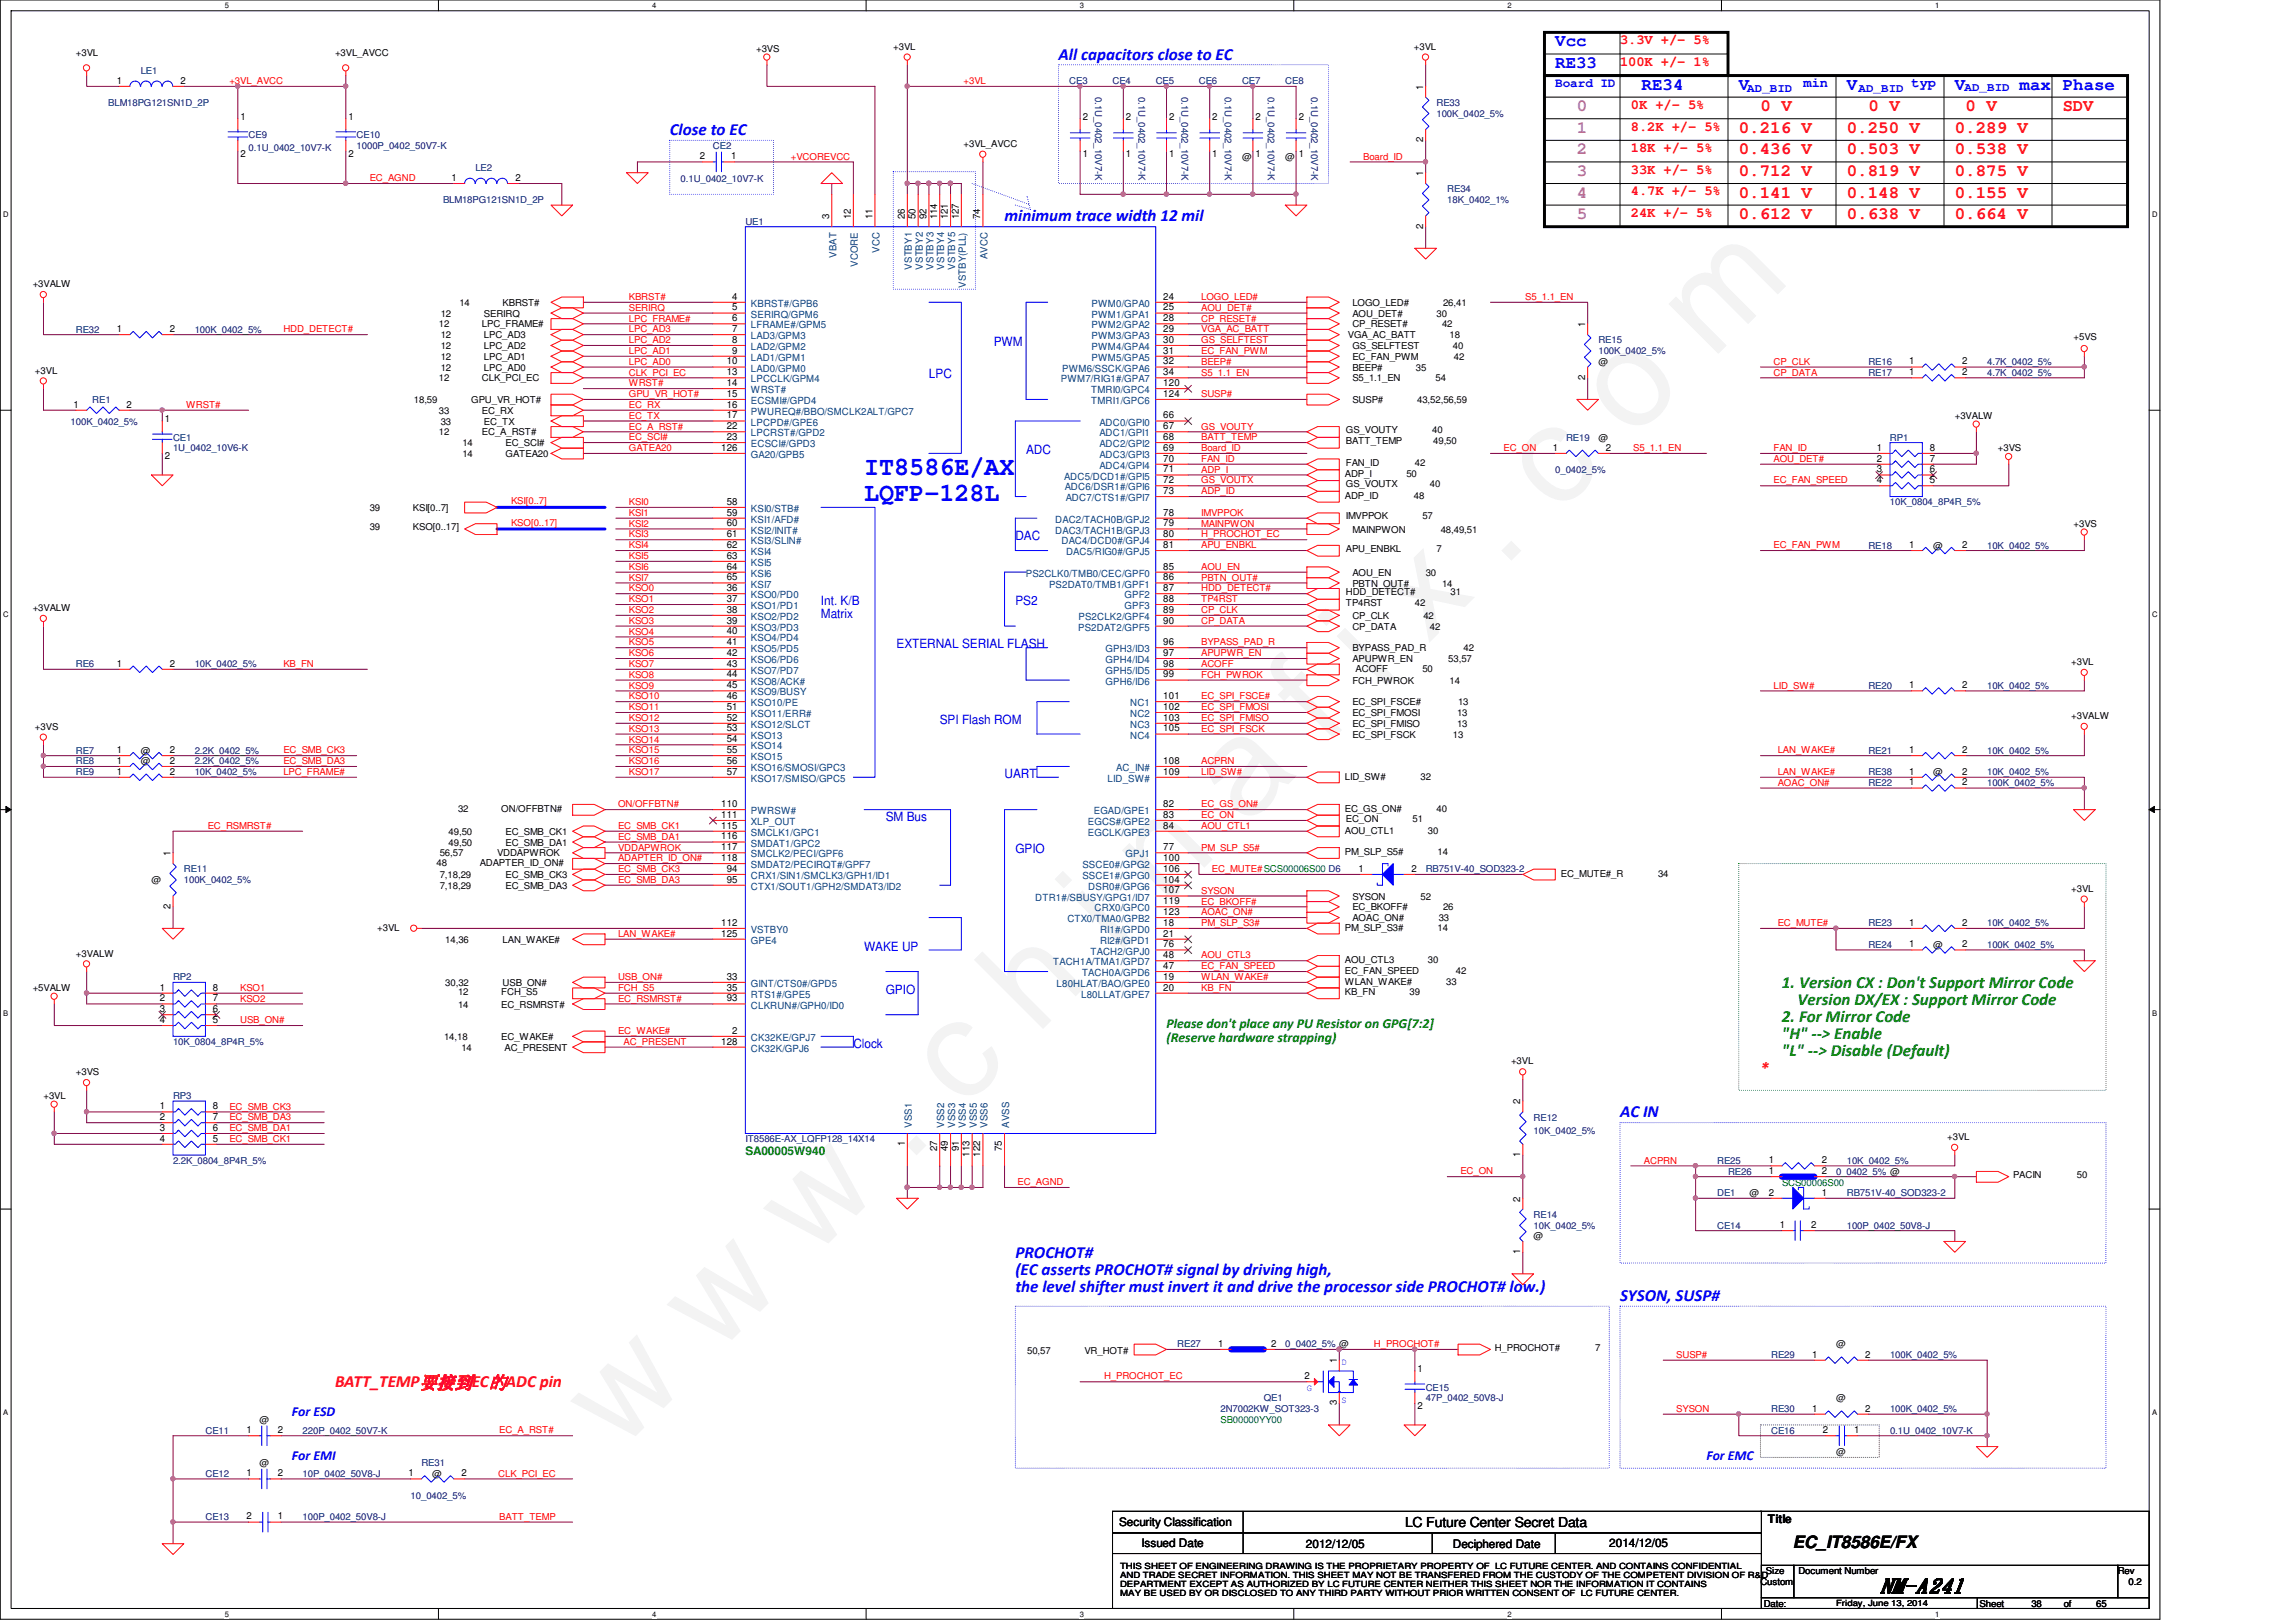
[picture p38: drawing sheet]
<svg xmlns="http://www.w3.org/2000/svg" width="297mm" height="210mm" viewBox="0 0 297 210" stroke-linecap="round" stroke-linejoin="round" font-family="sans-serif">
<defs><g id="words">
<text font-size="17.6" fill="#f0f" x="80.1" y="188" transform="rotate(-45 80.1 188)">w w w . c h i n a f i x . c o m</text>
<g font-size="3.3" fill="#00f">
<text x="111.8" y="61.4">IT8586E/AX</text>
<text x="111.8" y="64.8">LQFP-128L</text>
</g>
<text font-size="2.6" x="243.1" y="206.2">NM-A241</text>
<g font-size="2.2" fill="#00f">
<text x="136.9" y="7.7">All capacitors close to EC</text>
<text x="201.2" y="6">Vcc</text>
<text x="201.2" y="8.8">RE33</text>
<text x="212.4" y="11.6">RE34</text>
<text x="225" y="11.6">V</text>
<text x="238.9" y="11.6">V</text>
<text x="252.9" y="11.6">V</text>
<text x="261.3" y="11.6">max</text>
<text x="266.9" y="11.6">Phase</text>
<text x="86.7" y="17.5">Close to EC</text>
<text x="130" y="28.7">minimum trace width 12 mil</text>
<text x="209.6" y="144.6">AC IN</text>
<text x="131.4" y="162.8">PROCHOT#</text>
<text x="131.4" y="165">(EC asserts PROCHOT# signal by driving high,</text>
<text x="131.4" y="167.2">the level shifter must invert it and drive the processor side PROCHOT# low.)</text>
<text x="209.6" y="168.4">SYSON, SUSP#</text>
</g>
<g font-size="2.2" fill="#f0f">
<text x="204" y="14.4">0</text>
<text x="204" y="17.2">1</text>
<text x="204" y="20">2</text>
<text x="204" y="22.8">3</text>
<text x="204" y="28.4">5</text>
<text x="204" y="25.6">4</text>
</g>
<g font-size="2.2" fill="#f00">
<text x="225" y="17.2">0.216 V</text>
<text x="227.7" y="14.4">0 V</text>
<text x="238.9" y="17.2">0.250 V</text>
<text x="241.7" y="14.4">0 V</text>
<text x="252.9" y="17.2">0.289 V</text>
<text x="254.3" y="14.4">0 V</text>
<text x="266.9" y="14.4">SDV</text>
<text x="225" y="22.8">0.712 V</text>
<text x="225" y="20">0.436 V</text>
<text x="238.9" y="20">0.503 V</text>
<text x="238.9" y="22.8">0.819 V</text>
<text x="252.9" y="20">0.538 V</text>
<text x="252.9" y="22.8">0.875 V</text>
<text x="225" y="25.6">0.141 V</text>
<text x="225" y="28.4">0.612 V</text>
<text x="238.9" y="28.4">0.638 V</text>
<text x="238.9" y="25.6">0.148 V</text>
<text x="252.9" y="28.4">0.664 V</text>
<text x="252.9" y="25.6">0.155 V</text>
<text x="227.7" y="139">*</text>
<text x="43.3" y="179.5">BATT_TEMP要要要EC的ADC pin</text>
</g>
<g font-size="2.2" fill="#008000">
<text x="230.5" y="127.8">1. Version CX : Don't Support Mirror Code</text>
<text x="232.5" y="130">Version DX/EX : Support Mirror Code</text>
<text x="230.5" y="132.2">2. For Mirror Code</text>
<text x="230.5" y="134.5">&quot;H&quot; --&gt; Enable</text>
<text x="230.5" y="136.7">&quot;L&quot; --&gt; Disable (Default)</text>
</g>
<text font-size="2.2" x="231.9" y="200.4">EC_IT8586E/FX</text>
<g font-size="1.8" fill="#f00">
<text x="209.6" y="5.7">3.3V +/- 5%</text>
<text x="209.6" y="8.5">100K +/- 1%</text>
<text x="211" y="16.9">8.2K +/- 5%</text>
<text x="211" y="14.1">0K +/- 5%</text>
<text x="211" y="22.5">33K +/- 5%</text>
<text x="211" y="19.7">18K +/- 5%</text>
<text x="211" y="25.3">4.7K +/- 5%</text>
<text x="211" y="28.1">24K +/- 5%</text>
</g>
<g font-size="1.8" fill="#00f">
<text x="233.3" y="11.3">min</text>
<text x="247.3" y="11.3">typ</text>
<text x="37.8" y="183.3">For ESD</text>
<text x="37.8" y="188.9">For EMI</text>
<text x="220.8" y="188.9">For EMC</text>
</g>
<g font-size="1.8" fill="#008000">
<text x="150.9" y="133">Please don't place any PU Resistor on GPG[7:2]</text>
<text x="150.9" y="134.8">(Reserve hardware strapping)</text>
</g>
<text font-size="1.8" x="181.8" y="197.6">LC Future Center Secret Data</text>
<g font-size="1.7" fill="#00f">
<text x="201.2" y="11.2">Board ID</text>
<text x="128.6" y="44.8">PWM</text>
<text x="120.2" y="49">LPC</text>
<text x="132.8" y="58.8">ADC</text>
<text x="131.4" y="69.9">DAC</text>
<text x="106.2" y="78.3">Int. K/B</text>
<text x="106.2" y="80">Matrix</text>
<text x="116" y="83.9">EXTERNAL SERIAL FLASH</text>
<text x="131.4" y="78.3">PS2</text>
<text x="121.6" y="93.7">SPI Flash ROM</text>
<text x="130" y="100.7">UART</text>
<text x="114.6" y="106.3">SM Bus</text>
<text x="131.4" y="110.4">GPIO</text>
<text x="111.8" y="123">WAKE UP</text>
<text x="114.6" y="128.6">GPIO</text>
<text x="110.4" y="135.6">Clock</text>
</g>
<g font-size="1.5" fill="#00f">
<text x="226.1" y="11.9">AD_BID</text>
<text x="240.4" y="11.9">AD_BID</text>
<text x="254.2" y="11.8">AD_BID</text>
</g>
<text font-size="1.5" fill="#008000" x="96.4" y="149.5">SA00005W940</text>
<g font-size="1.5">
<text x="144.8" y="197.5">Security Classification</text>
<text x="228.7" y="197.1">Title</text>
<text x="147.7" y="200.2">Issued Date</text>
<text x="168.9" y="200.3">2012/12/05</text>
<text x="188" y="200.3">Deciphered Date</text>
<text x="208.2" y="200.2">2014/12/05</text>
</g>
<g font-size="1.3">
<text x="15.1" y="10.8">1</text>
<text x="23.4" y="10.8">2</text>
<text x="184.1" y="11.6" transform="rotate(-90 184.1 11.6)">1</text>
<text x="31.1" y="15.5">1</text>
<text x="45.1" y="15.5">1</text>
<text x="140.1" y="15.5">2</text>
<text x="145.7" y="15.5">2</text>
<text x="151.3" y="15.5">2</text>
<text x="156.8" y="15.5">2</text>
<text x="162.4" y="15.5">2</text>
<text x="168" y="15.5">2</text>
<text x="31.1" y="20.3">2</text>
<text x="45.1" y="20.3">2</text>
<text x="58.4" y="23.4">1</text>
<text x="66.7" y="23.4">2</text>
<text x="90.5" y="20.6">2</text>
<text x="94.6" y="20.6">1</text>
<text x="140.1" y="20.3">1</text>
<text x="145.7" y="20.3">1</text>
<text x="151.3" y="20.3">1</text>
<text x="156.8" y="20.3">1</text>
<text x="162.4" y="20.3">1</text>
<text x="168" y="20.3">1</text>
<text x="184.1" y="22.8" transform="rotate(-90 184.1 22.8)">1</text>
<text x="184.1" y="18.4" transform="rotate(-90 184.1 18.4)">2</text>
<text x="107.3" y="28.4" transform="rotate(-90 107.3 28.4)">3</text>
<text x="110.1" y="28.4" transform="rotate(-90 110.1 28.4)">12</text>
<text x="112.9" y="28.4" transform="rotate(-90 112.9 28.4)">11</text>
<text x="117" y="28.4" transform="rotate(-90 117 28.4)">26</text>
<text x="118.4" y="28.4" transform="rotate(-90 118.4 28.4)">50</text>
<text x="119.8" y="28.4" transform="rotate(-90 119.8 28.4)">92</text>
<text x="121.2" y="28.4" transform="rotate(-90 121.2 28.4)">114</text>
<text x="122.6" y="28.4" transform="rotate(-90 122.6 28.4)">121</text>
<text x="124" y="28.4" transform="rotate(-90 124 28.4)">127</text>
<text x="126.8" y="28.4" transform="rotate(-90 126.8 28.4)">74</text>
<text x="184.1" y="29.6" transform="rotate(-90 184.1 29.6)">2</text>
<text x="94.7" y="38.8">4</text>
<text x="94.7" y="40.2">5</text>
<text x="94.7" y="41.6">6</text>
<text x="150.5" y="38.8">24</text>
<text x="150.5" y="40.2">25</text>
<text x="150.5" y="41.6">28</text>
<text x="15.1" y="43">1</text>
<text x="22" y="43">2</text>
<text x="94" y="47.2">10</text>
<text x="94.7" y="43">7</text>
<text x="94.7" y="44.4">8</text>
<text x="94.7" y="45.8">9</text>
<text x="150.5" y="47.2">32</text>
<text x="150.5" y="43">29</text>
<text x="150.5" y="44.4">30</text>
<text x="150.5" y="45.8">31</text>
<text x="205.1" y="42.3" transform="rotate(-90 205.1 42.3)">1</text>
<text x="247" y="47.2">1</text>
<text x="253.9" y="47.2">2</text>
<text x="9.5" y="52.7">1</text>
<text x="16.4" y="52.7">2</text>
<text x="94" y="50">14</text>
<text x="94" y="48.6">13</text>
<text x="94" y="51.4">15</text>
<text x="94" y="52.7">16</text>
<text x="150.5" y="48.6">34</text>
<text x="150.5" y="50">120</text>
<text x="150.5" y="51.4">124</text>
<text x="205.1" y="49.1" transform="rotate(-90 205.1 49.1)">2</text>
<text x="247" y="48.6">1</text>
<text x="253.9" y="48.6">2</text>
<text x="21.3" y="54.6">1</text>
<text x="21.3" y="59.4">2</text>
<text x="93.3" y="58.3">126</text>
<text x="94" y="55.5">22</text>
<text x="94" y="54.1">17</text>
<text x="94" y="56.9">23</text>
<text x="150.5" y="55.5">67</text>
<text x="150.5" y="56.9">68</text>
<text x="150.5" y="58.3">69</text>
<text x="150.5" y="59.7">70</text>
<text x="150.5" y="54.1">66</text>
<text x="200.9" y="58.3">1</text>
<text x="207.8" y="58.3">2</text>
<text x="242.8" y="58.3">1</text>
<text x="242.8" y="59.7">2</text>
<text x="249.7" y="58.3">8</text>
<text x="249.7" y="59.7">7</text>
<text x="94" y="65.3">58</text>
<text x="150.5" y="61.1">71</text>
<text x="150.5" y="63.9">73</text>
<text x="150.5" y="62.5">72</text>
<text x="242.8" y="61.1">3</text>
<text x="242.8" y="62.5">4</text>
<text x="249.7" y="61.1">6</text>
<text x="249.7" y="62.5">5</text>
<text x="94" y="66.7">59</text>
<text x="94" y="68.1">60</text>
<text x="94" y="69.5">61</text>
<text x="94" y="70.9">62</text>
<text x="150.5" y="69.5">80</text>
<text x="150.5" y="68.1">79</text>
<text x="150.5" y="66.7">78</text>
<text x="150.5" y="70.9">81</text>
<text x="247" y="70.9">1</text>
<text x="253.9" y="70.9">2</text>
<text x="94" y="72.3">63</text>
<text x="94" y="73.7">64</text>
<text x="94" y="76.5">36</text>
<text x="94" y="77.9">37</text>
<text x="94" y="75.1">65</text>
<text x="150.5" y="73.7">85</text>
<text x="150.5" y="75.1">86</text>
<text x="150.5" y="76.5">87</text>
<text x="150.5" y="77.9">88</text>
<text x="94" y="79.3">38</text>
<text x="94" y="80.7">39</text>
<text x="94" y="82.1">40</text>
<text x="94" y="83.5">41</text>
<text x="150.5" y="83.5">96</text>
<text x="150.5" y="80.7">90</text>
<text x="150.5" y="79.3">89</text>
<text x="15.1" y="86.3">1</text>
<text x="22" y="86.3">2</text>
<text x="94" y="87.7">44</text>
<text x="94" y="89.1">45</text>
<text x="94" y="84.9">42</text>
<text x="94" y="86.3">43</text>
<text x="150.5" y="86.3">98</text>
<text x="150.5" y="87.7">99</text>
<text x="150.5" y="84.9">97</text>
<text x="247" y="89.1">1</text>
<text x="253.9" y="89.1">2</text>
<text x="94" y="91.9">51</text>
<text x="94" y="93.3">52</text>
<text x="94" y="94.7">53</text>
<text x="94" y="90.5">46</text>
<text x="150.5" y="90.5">101</text>
<text x="150.5" y="91.9">102</text>
<text x="150.5" y="93.3">103</text>
<text x="150.5" y="94.7">105</text>
<text x="15.1" y="97.5">1</text>
<text x="15.1" y="98.8">1</text>
<text x="15.1" y="100.2">1</text>
<text x="22" y="97.5">2</text>
<text x="22" y="98.8">2</text>
<text x="22" y="100.2">2</text>
<text x="94" y="96.1">54</text>
<text x="94" y="97.5">55</text>
<text x="94" y="98.8">56</text>
<text x="94" y="100.2">57</text>
<text x="150.5" y="98.8">108</text>
<text x="150.5" y="100.2">109</text>
<text x="247" y="100.2">1</text>
<text x="247" y="97.5">1</text>
<text x="247" y="101.6">1</text>
<text x="253.9" y="100.2">2</text>
<text x="253.9" y="97.5">2</text>
<text x="253.9" y="101.6">2</text>
<text x="93.3" y="104.4">110</text>
<text x="93.3" y="105.8">111</text>
<text x="93.3" y="107.2">115</text>
<text x="150.5" y="105.8">83</text>
<text x="150.5" y="107.2">84</text>
<text x="150.5" y="104.4">82</text>
<text x="22.1" y="110.8" transform="rotate(-90 22.1 110.8)">1</text>
<text x="93.3" y="108.6">116</text>
<text x="93.3" y="110">117</text>
<text x="93.3" y="111.4">118</text>
<text x="94" y="112.8">94</text>
<text x="150.5" y="110">77</text>
<text x="150.5" y="111.4">100</text>
<text x="150.5" y="112.8">106</text>
<text x="175.8" y="112.8">1</text>
<text x="182.6" y="112.8">2</text>
<text x="22.1" y="117.6" transform="rotate(-90 22.1 117.6)">2</text>
<text x="93.3" y="119.8">112</text>
<text x="94" y="114.2">95</text>
<text x="150.5" y="115.6">107</text>
<text x="150.5" y="119.8">18</text>
<text x="150.5" y="114.2">104</text>
<text x="150.5" y="118.4">123</text>
<text x="150.5" y="117">119</text>
<text x="247" y="119.8">1</text>
<text x="253.9" y="119.8">2</text>
<text x="93.3" y="121.2">125</text>
<text x="150.5" y="124">48</text>
<text x="150.5" y="122.6">76</text>
<text x="150.5" y="121.2">21</text>
<text x="150.5" y="125.4">47</text>
<text x="247" y="122.6">1</text>
<text x="253.9" y="122.6">2</text>
<text x="20.7" y="128.2">1</text>
<text x="20.7" y="129.6">2</text>
<text x="20.7" y="131">3</text>
<text x="27.6" y="128.2">8</text>
<text x="27.6" y="129.6">7</text>
<text x="27.6" y="131">6</text>
<text x="94" y="126.8">33</text>
<text x="94" y="128.2">35</text>
<text x="94" y="129.6">93</text>
<text x="150.5" y="126.8">19</text>
<text x="150.5" y="128.2">20</text>
<text x="20.7" y="132.4">4</text>
<text x="27.6" y="132.4">5</text>
<text x="93.3" y="135.2">128</text>
<text x="94.7" y="133.8">2</text>
<text x="20.7" y="143.6">1</text>
<text x="27.6" y="143.6">8</text>
<text x="196.7" y="142.9" transform="rotate(-90 196.7 142.9)">2</text>
<text x="20.7" y="144.9">2</text>
<text x="20.7" y="146.3">3</text>
<text x="20.7" y="147.7">4</text>
<text x="27.6" y="144.9">7</text>
<text x="27.6" y="146.3">6</text>
<text x="27.6" y="147.7">5</text>
<text x="117" y="148.3" transform="rotate(-90 117 148.3)">1</text>
<text x="121.2" y="149" transform="rotate(-90 121.2 149)">27</text>
<text x="122.6" y="149" transform="rotate(-90 122.6 149)">49</text>
<text x="124" y="149" transform="rotate(-90 124 149)">91</text>
<text x="125.4" y="149.7" transform="rotate(-90 125.4 149.7)">113</text>
<text x="126.8" y="149.7" transform="rotate(-90 126.8 149.7)">122</text>
<text x="129.6" y="149" transform="rotate(-90 129.6 149)">75</text>
<text x="196.7" y="149.7" transform="rotate(-90 196.7 149.7)">1</text>
<text x="196.7" y="155.5" transform="rotate(-90 196.7 155.5)">2</text>
<text x="228.9" y="154.7">2</text>
<text x="228.9" y="151.9">1</text>
<text x="228.9" y="150.5">1</text>
<text x="235.7" y="154.7">1</text>
<text x="235.7" y="151.9">2</text>
<text x="235.7" y="150.5">2</text>
<text x="230.2" y="158.9">1</text>
<text x="234.3" y="158.9">2</text>
<text x="196.7" y="162.3" transform="rotate(-90 196.7 162.3)">1</text>
<text x="157.6" y="174.3">1</text>
<text x="164.5" y="174.3">2</text>
<text x="168.8" y="178.5">2</text>
<text x="172.9" y="176.4" transform="rotate(-90 172.9 176.4)">1</text>
<text x="183.4" y="177.5">1</text>
<text x="234.4" y="175.7">1</text>
<text x="241.3" y="175.7">2</text>
<text x="31.9" y="185.5">1</text>
<text x="35.9" y="185.5">2</text>
<text x="172.9" y="181.9" transform="rotate(-90 172.9 181.9)">3</text>
<text x="183.4" y="182.4">2</text>
<text x="234.4" y="182.7">1</text>
<text x="235.8" y="185.5">2</text>
<text x="239.9" y="185.5">1</text>
<text x="241.3" y="182.7">2</text>
<text x="31.9" y="191.1">1</text>
<text x="35.9" y="191.1">2</text>
<text x="52.8" y="191.1">1</text>
<text x="59.7" y="191.1">2</text>
<text x="31.9" y="196.6">2</text>
<text x="35.9" y="196.6">1</text>
</g>
<g font-size="1.3" fill="#004080">
<text x="108.2" y="33.4" transform="rotate(-90 108.2 33.4)">VBAT</text>
<text x="111" y="34.5" transform="rotate(-90 111 34.5)">VCORE</text>
<text x="113.8" y="32.7" transform="rotate(-90 113.8 32.7)">VCC</text>
<text x="118" y="34.9" transform="rotate(-90 118 34.9)">VSTBY1</text>
<text x="119.4" y="34.9" transform="rotate(-90 119.4 34.9)">VSTBY2</text>
<text x="120.8" y="34.9" transform="rotate(-90 120.8 34.9)">VSTBY3</text>
<text x="122.2" y="34.9" transform="rotate(-90 122.2 34.9)">VSTBY4</text>
<text x="123.6" y="34.9" transform="rotate(-90 123.6 34.9)">VSTBY5</text>
<text x="127.8" y="33.5" transform="rotate(-90 127.8 33.5)">AVCC</text>
<text x="97.2" y="39.7">KBRST#/GPB6</text>
<text x="97.2" y="41.1">SERIRQ/GPM6</text>
<text x="125" y="37.3" transform="rotate(-90 125 37.3)">VSTBY(PLL)</text>
<text x="141.2" y="39.7">PWM0/GPA0</text>
<text x="141.2" y="41.1">PWM1/GPA1</text>
<text x="97.2" y="43.9">LAD3/GPM3</text>
<text x="97.2" y="45.3">LAD2/GPM2</text>
<text x="97.2" y="42.5">LFRAME#/GPM5</text>
<text x="97.2" y="46.7">LAD1/GPM1</text>
<text x="141.2" y="42.5">PWM2/GPA2</text>
<text x="141.2" y="43.9">PWM3/GPA3</text>
<text x="141.2" y="45.3">PWM4/GPA4</text>
<text x="141.2" y="46.7">PWM5/GPA5</text>
<text x="97.2" y="48.1">LAD0/GPM0</text>
<text x="97.2" y="50.9">WRST#</text>
<text x="97.2" y="49.5">LPCCLK/GPM4</text>
<text x="97.2" y="52.3">ECSMI#/GPD4</text>
<text x="97.2" y="53.7">PWUREQ#/BBO/SMCLK2ALT/GPC7</text>
<text x="137.2" y="49.5">PWM7/RIG1#/GPA7</text>
<text x="137.4" y="48.1">PWM6/SSCK/GPA6</text>
<text x="141.2" y="50.9">TMRI0/GPC4</text>
<text x="141.2" y="52.3">TMRI1/GPC6</text>
<text x="97.2" y="56.5">LPCRST#/GPD2</text>
<text x="97.2" y="55.1">LPCPD#/GPE6</text>
<text x="97.2" y="57.9">ECSCI#/GPD3</text>
<text x="97.2" y="59.3">GA20/GPB5</text>
<text x="142.2" y="56.5">ADC1/GPI1</text>
<text x="142.2" y="57.9">ADC2/GPI2</text>
<text x="142.2" y="59.3">ADC3/GPI3</text>
<text x="142.2" y="55.1">ADC0/GPI0</text>
<text x="137.7" y="62.1">ADC5/DCD1#/GPI5</text>
<text x="137.7" y="63.5">ADC6/DSR1#/GPI6</text>
<text x="137.9" y="64.9">ADC7/CTS1#/GPI7</text>
<text x="142.2" y="60.7">ADC4/GPI4</text>
<text x="97.2" y="66.3">KSI0/STB#</text>
<text x="97.2" y="67.6">KSI1/AFD#</text>
<text x="97.2" y="69">KSI2/INIT#</text>
<text x="97.2" y="70.4">KSI3/SLIN#</text>
<text x="97.2" y="71.8">KSI4</text>
<text x="136.5" y="69">DAC3/TACH1B/GPJ3</text>
<text x="136.5" y="67.6">DAC2/TACH0B/GPJ2</text>
<text x="137.3" y="70.4">DAC4/DCD0#/GPJ4</text>
<text x="137.9" y="71.8">DAC5/RIG0#/GPJ5</text>
<text x="97.2" y="73.2">KSI5</text>
<text x="97.2" y="74.6">KSI6</text>
<text x="97.2" y="77.4">KSO0/PD0</text>
<text x="97.2" y="76">KSI7</text>
<text x="132.7" y="74.6">PS2CLK0/TMB0/CEC/GPF0</text>
<text x="135.7" y="76">PS2DAT0/TMB1/GPF1</text>
<text x="145.5" y="77.4">GPF2</text>
<text x="97.2" y="78.8">KSO1/PD1</text>
<text x="97.2" y="80.2">KSO2/PD2</text>
<text x="97.2" y="81.6">KSO3/PD3</text>
<text x="97.2" y="83">KSO4/PD4</text>
<text x="139.5" y="81.6">PS2DAT2/GPF5</text>
<text x="139.5" y="80.2">PS2CLK2/GPF4</text>
<text x="145.5" y="78.8">GPF3</text>
<text x="97.2" y="84.4">KSO5/PD5</text>
<text x="97.2" y="88.6">KSO8/ACK#</text>
<text x="97.2" y="85.8">KSO6/PD6</text>
<text x="97.2" y="87.2">KSO7/PD7</text>
<text x="143" y="87.2">GPH5/ID5</text>
<text x="143" y="88.6">GPH6/ID6</text>
<text x="143" y="84.4">GPH3/ID3</text>
<text x="143" y="85.8">GPH4/ID4</text>
<text x="97.2" y="92.8">KSO11/ERR#</text>
<text x="97.2" y="94.2">KSO12/SLCT</text>
<text x="97.2" y="95.6">KSO13</text>
<text x="97.2" y="90">KSO9/BUSY</text>
<text x="97.2" y="91.4">KSO10/PE</text>
<text x="146.2" y="91.4">NC1</text>
<text x="146.2" y="92.8">NC2</text>
<text x="146.2" y="94.2">NC3</text>
<text x="146.2" y="95.6">NC4</text>
<text x="97.2" y="97">KSO14</text>
<text x="97.2" y="98.4">KSO15</text>
<text x="97.2" y="99.8">KSO16/SMOSI/GPC3</text>
<text x="97.2" y="101.2">KSO17/SMISO/GPC5</text>
<text x="143.3" y="101.2">LID_SW#</text>
<text x="144.4" y="99.8">AC_IN#</text>
<text x="97.2" y="105.4">PWRSW#</text>
<text x="97.2" y="106.8">XLP_OUT</text>
<text x="140.8" y="106.8">EGCS#/GPE2</text>
<text x="141.5" y="105.4">EGAD/GPE1</text>
<text x="97.2" y="108.2">SMCLK1/GPC1</text>
<text x="97.2" y="109.6">SMDAT1/GPC2</text>
<text x="97.2" y="111">SMCLK2/PECI/GPF6</text>
<text x="97.2" y="112.4">SMDAT2/PECIRQT#/GPF7</text>
<text x="97.2" y="113.7">CRX1/SIN1/SMCLK3/GPH1/ID1</text>
<text x="140" y="112.4">SSCE0#/GPG2</text>
<text x="140" y="113.7">SSCE1#/GPG0</text>
<text x="140.8" y="108.2">EGCLK/GPE3</text>
<text x="145.6" y="111">GPJ1</text>
<text x="97.2" y="115.1">CTX1/SOUT1/GPH2/SMDAT3/ID2</text>
<text x="133.9" y="116.5">DTR1#/SBUSY/GPG1/ID7</text>
<text x="138.1" y="119.3">CTX0/TMA0/GPB2</text>
<text x="140.8" y="115.1">DSR0#/GPG6</text>
<text x="141.6" y="117.9">CRX0/GPC0</text>
<text x="97.2" y="120.7">VSTBY0</text>
<text x="97.2" y="122.1">GPE4</text>
<text x="136.3" y="124.9">TACH1A/TMA1/GPD7</text>
<text x="141.1" y="123.5">TACH2/GPJ0</text>
<text x="142.3" y="120.7">RI1#/GPD0</text>
<text x="142.3" y="122.1">RI2#/GPD1</text>
<text x="97.2" y="127.7">GINT/CTS0#/GPD5</text>
<text x="97.2" y="129.1">RTS1#/GPE5</text>
<text x="97.2" y="130.5">CLKRUN#/GPH0/ID0</text>
<text x="136.7" y="127.7">L80HLAT/BAO/GPE0</text>
<text x="139.9" y="129.1">L80LLAT/GPE7</text>
<text x="140" y="126.3">TACH0A/GPD6</text>
<text x="97.2" y="134.7">CK32KE/GPJ7</text>
<text x="97.2" y="136.1">CK32K/GPJ6</text>
<text x="118" y="146" transform="rotate(-90 118 146)">VSS1</text>
<text x="122.2" y="146" transform="rotate(-90 122.2 146)">VSS2</text>
<text x="123.6" y="146" transform="rotate(-90 123.6 146)">VSS3</text>
<text x="125" y="146" transform="rotate(-90 125 146)">VSS4</text>
<text x="126.4" y="146" transform="rotate(-90 126.4 146)">VSS5</text>
<text x="127.8" y="146" transform="rotate(-90 127.8 146)">VSS6</text>
<text x="130.6" y="146" transform="rotate(-90 130.6 146)">AVSS</text>
</g>
<g font-size="1.2">
<text x="9.8" y="7.3">+3VL</text>
<text x="43.3" y="7.3">+3VL_AVCC</text>
<text x="97.8" y="6.7">+3VS</text>
<text x="115.6" y="6.4">+3VL</text>
<text x="182.9" y="6.4">+3VL</text>
<text x="124.7" y="19">+3VL_AVCC</text>
<text x="160.7" y="20.7">@</text>
<text x="166.3" y="20.7">@</text>
<text x="4.2" y="37.2">+3VALW</text>
<text x="57" y="41">12</text>
<text x="59.4" y="39.6">14</text>
<text x="62.6" y="41">SERIRQ</text>
<text x="65" y="39.6">KBRST#</text>
<text x="175" y="41">AOU_DET#</text>
<text x="175" y="39.6">LOGO_LED#</text>
<text x="185.8" y="41">30</text>
<text x="186.7" y="39.6">26,41</text>
<text x="56.8" y="42.4">12</text>
<text x="57" y="45.2">12</text>
<text x="57" y="46.6">12</text>
<text x="57" y="43.8">12</text>
<text x="57" y="48">12</text>
<text x="62.4" y="42.4">LPC_FRAME#</text>
<text x="62.6" y="45.2">LPC_AD2</text>
<text x="62.6" y="46.6">LPC_AD1</text>
<text x="62.6" y="43.8">LPC_AD3</text>
<text x="62.6" y="48">LPC_AD0</text>
<text x="174.4" y="43.8">VGA_AC_BATT</text>
<text x="175" y="42.4">CP_RESET#</text>
<text x="175" y="45.2">GS_SELFTEST</text>
<text x="175" y="48">BEEP#</text>
<text x="175" y="46.6">EC_FAN_PWM</text>
<text x="183.2" y="48">35</text>
<text x="186.6" y="42.4">42</text>
<text x="187.5" y="43.8">18</text>
<text x="188" y="45.2">40</text>
<text x="188.1" y="46.6">42</text>
<text x="206.8" y="47.2">@</text>
<text x="268.3" y="44">+5VS</text>
<text x="4.5" y="48.3">+3VL</text>
<text x="53.5" y="52.2">18,59</text>
<text x="56.8" y="53.6">33</text>
<text x="56.8" y="49.4">12</text>
<text x="61" y="52.2">GPU_VR_HOT#</text>
<text x="62.4" y="53.6">EC_RX</text>
<text x="62.4" y="49.4">CLK_PCI_EC</text>
<text x="175" y="52.2">SUSP#</text>
<text x="175" y="49.4">S5_1.1_EN</text>
<text x="183.3" y="52.2">43,52,56,59</text>
<text x="185.7" y="49.4">54</text>
<text x="56.8" y="56.3">12</text>
<text x="57" y="54.9">33</text>
<text x="59.8" y="59.1">14</text>
<text x="59.8" y="57.7">14</text>
<text x="62.4" y="56.3">EC_A_RST#</text>
<text x="62.6" y="54.9">EC_TX</text>
<text x="65.4" y="59.1">GATEA20</text>
<text x="65.4" y="57.7">EC_SCI#</text>
<text x="174.1" y="57.4">BATT_TEMP</text>
<text x="174.1" y="56">GS_VOUTY</text>
<text x="185.3" y="56">40</text>
<text x="185.4" y="57.4">49,50</text>
<text x="206.8" y="57">@</text>
<text x="252.9" y="54.2">+3VALW</text>
<text x="258.5" y="58.4">+3VS</text>
<text x="174" y="64.6">ADP_ID</text>
<text x="174" y="61.8">ADP_I</text>
<text x="174.1" y="60.2">FAN_ID</text>
<text x="174.1" y="63">GS_VOUTX</text>
<text x="181.9" y="61.8">50</text>
<text x="182.9" y="64.6">48</text>
<text x="183" y="60.2">42</text>
<text x="185" y="63">40</text>
<text x="47.8" y="66.1">39</text>
<text x="47.8" y="68.6">39</text>
<text x="53.4" y="66.1">KSI[0..7]</text>
<text x="53.4" y="68.6">KSO[0..17]</text>
<text x="174.1" y="71.4">APU_ENBKL</text>
<text x="174.1" y="67.2">IMVPPOK</text>
<text x="175" y="68.9">MAINPWON</text>
<text x="184" y="67.2">57</text>
<text x="185.8" y="71.4">7</text>
<text x="186.4" y="68.9">48,49,51</text>
<text x="250.1" y="71">@</text>
<text x="268.3" y="68.2">+3VS</text>
<text x="174.1" y="77">HDD_DETECT#</text>
<text x="175" y="75.9">PBTN_OUT#</text>
<text x="175" y="74.5">AOU_EN</text>
<text x="184.4" y="74.5">30</text>
<text x="186.6" y="75.9">14</text>
<text x="187.7" y="77">31</text>
<text x="4.2" y="79.1">+3VALW</text>
<text x="174.1" y="78.4">TP4RST</text>
<text x="175" y="80.1">CP_CLK</text>
<text x="175" y="81.5">CP_DATA</text>
<text x="183" y="78.4">42</text>
<text x="184.1" y="80.1">42</text>
<text x="185" y="81.5">42</text>
<text x="175" y="88.5">FCH_PWROK</text>
<text x="175" y="85.7">APUPWR_EN</text>
<text x="175" y="84.3">BYPASS_PAD_R</text>
<text x="175.4" y="86.9">ACOFF</text>
<text x="184" y="86.9">50</text>
<text x="187.4" y="85.7">53,57</text>
<text x="187.5" y="88.5">14</text>
<text x="189.4" y="84.3">42</text>
<text x="268" y="86.1">+3VL</text>
<text x="4.5" y="94.4">+3VS</text>
<text x="175" y="91.3">EC_SPI_FSCE#</text>
<text x="175" y="92.7">EC_SPI_FMOSI</text>
<text x="175" y="94.1">EC_SPI_FMISO</text>
<text x="175" y="95.5">EC_SPI_FSCK</text>
<text x="188" y="95.5">13</text>
<text x="188.5" y="92.7">13</text>
<text x="188.5" y="94.1">13</text>
<text x="188.6" y="91.3">13</text>
<text x="268" y="93">+3VALW</text>
<text x="18.2" y="97.5">@</text>
<text x="18.2" y="98.9">@</text>
<text x="174" y="100.9">LID_SW#</text>
<text x="183.8" y="100.9">32</text>
<text x="250.1" y="100.3">@</text>
<text x="59.3" y="105.1">32</text>
<text x="64.9" y="105.1">ON/OFFBTN#</text>
<text x="174" y="107.9">AOU_CTL1</text>
<text x="174" y="105.1">EC_GS_ON#</text>
<text x="174.1" y="106.3">EC_ON</text>
<text x="182.7" y="106.3">51</text>
<text x="184.7" y="107.9">30</text>
<text x="185.8" y="105.1">40</text>
<text x="56.5" y="112.1">48</text>
<text x="56.9" y="110.8">56,57</text>
<text x="56.9" y="113.6">7,18,29</text>
<text x="58" y="108">49,50</text>
<text x="58" y="109.4">49,50</text>
<text x="62.1" y="112.1">ADAPTER_ID_ON#</text>
<text x="64.3" y="110.8">VDDAPWROK</text>
<text x="65.4" y="108">EC_SMB_CK1</text>
<text x="65.4" y="109.4">EC_SMB_DA1</text>
<text x="65.4" y="113.6">EC_SMB_CK3</text>
<text x="174" y="110.7">PM_SLP_S5#</text>
<text x="186" y="110.7">14</text>
<text x="201.9" y="113.5">EC_MUTE#_R</text>
<text x="214.5" y="113.5">34</text>
<text x="19.6" y="114.3">@</text>
<text x="56.9" y="115">7,18,29</text>
<text x="65.4" y="115">EC_SMB_DA3</text>
<text x="175" y="116.4">SYSON</text>
<text x="175" y="117.8">EC_BKOFF#</text>
<text x="175" y="119.2">AOAC_ON#</text>
<text x="183.8" y="116.4">52</text>
<text x="186.1" y="119.2">33</text>
<text x="186.7" y="117.8">26</text>
<text x="268" y="115.4">+3VL</text>
<text x="9.8" y="123.8">+3VALW</text>
<text x="48.8" y="120.4">+3VL</text>
<text x="57.6" y="122">14,36</text>
<text x="65" y="122">LAN_WAKE#</text>
<text x="174" y="124.6">AOU_CTL3</text>
<text x="174" y="120.4">PM_SLP_S3#</text>
<text x="184.7" y="124.6">30</text>
<text x="186" y="120.4">14</text>
<text x="250.1" y="122.7">@</text>
<text x="4.2" y="128.3">+5VALW</text>
<text x="57.6" y="127.6">30,32</text>
<text x="59.3" y="130.4">14</text>
<text x="59.3" y="128.8">12</text>
<text x="64.9" y="130.4">EC_RSMRST#</text>
<text x="64.9" y="128.8">FCH_S5</text>
<text x="65" y="127.6">USB_ON#</text>
<text x="174" y="128.8">KB_FN</text>
<text x="174" y="127.4">WLAN_WAKE#</text>
<text x="174" y="126">EC_FAN_SPEED</text>
<text x="182.4" y="128.8">39</text>
<text x="187.1" y="127.4">33</text>
<text x="188.3" y="126">42</text>
<text x="57.4" y="134.6">14,18</text>
<text x="59.7" y="136">14</text>
<text x="64.9" y="134.6">EC_WAKE#</text>
<text x="65.3" y="136">AC_PRESENT</text>
<text x="195.5" y="137.8">+3VL</text>
<text x="5.6" y="142.2">+3VL</text>
<text x="9.8" y="139.1">+3VS</text>
<text x="251.9" y="147.5">+3VL</text>
<text x="226.4" y="154.8">@</text>
<text x="260.4" y="152.4">PACIN</text>
<text x="268.7" y="152.4">50</text>
<text x="198.4" y="160.4">@</text>
<text x="132.9" y="175.2">50,57</text>
<text x="140.3" y="175.2">VR_HOT#</text>
<text x="193.4" y="174.8">H_PROCHOT#</text>
<text x="206.4" y="174.8">7</text>
<text x="237.5" y="174.4">@</text>
<text x="33.6" y="184.1">@</text>
<text x="237.5" y="181.4">@</text>
<text x="33.6" y="189.7">@</text>
<text x="55.9" y="191.1">@</text>
<text x="237.5" y="188.3">@</text>
<text x="228.5" y="203.7">Size</text>
<text x="232.7" y="203.7">Document Number</text>
<text x="274" y="203.7">Rev</text>
<text x="227.7" y="205.1">Custom</text>
<text x="228.2" y="207.9">Date:</text>
<text x="256.1" y="207.9">Sheet</text>
<text x="262.8" y="207.9">38</text>
<text x="267" y="207.9">of</text>
<text x="271.2" y="207.9">65</text>
<text x="275.4" y="205.1">0.2</text>
</g>
<g font-size="1.2" fill="#000080">
<text x="18.2" y="9.5">LE1</text>
<text x="138.3" y="10.9">CE3</text>
<text x="143.9" y="10.9">CE4</text>
<text x="149.5" y="10.9">CE5</text>
<text x="155.1" y="10.9">CE6</text>
<text x="160.7" y="10.9">CE7</text>
<text x="166.3" y="10.9">CE8</text>
<text x="14" y="13.7">BLM18PG121SN1D_2P</text>
<text x="32.2" y="17.9">CE9</text>
<text x="46.1" y="17.9">CE10</text>
<text x="141.7" y="12.6" transform="rotate(90 141.7 12.6)">0.1U_0402_10V7-K</text>
<text x="147.3" y="12.6" transform="rotate(90 147.3 12.6)">0.1U_0402_10V7-K</text>
<text x="152.9" y="12.6" transform="rotate(90 152.9 12.6)">0.1U_0402_10V7-K</text>
<text x="158.5" y="12.6" transform="rotate(90 158.5 12.6)">0.1U_0402_10V7-K</text>
<text x="164" y="12.6" transform="rotate(90 164 12.6)">0.1U_0402_10V7-K</text>
<text x="169.6" y="12.6" transform="rotate(90 169.6 12.6)">0.1U_0402_10V7-K</text>
<text x="185.8" y="13.7">RE33</text>
<text x="185.8" y="15.1">100K_0402_5%</text>
<text x="32.2" y="19.6">0.1U_0402_10V7-K</text>
<text x="46.1" y="19.3">1000P_0402_50V7-K</text>
<text x="61.5" y="22.1">LE2</text>
<text x="88" y="23.5">0.1U_0402_10V7-K</text>
<text x="92.2" y="19.3">CE2</text>
<text x="57.3" y="26.3">BLM18PG121SN1D_2P</text>
<text x="96.4" y="29.1">UE1</text>
<text x="187.2" y="24.9">RE34</text>
<text x="187.2" y="26.3">18K_0402_1%</text>
<text x="9.8" y="43.1">RE32</text>
<text x="25.2" y="43.1">100K_0402_5%</text>
<text x="206.8" y="44.4">RE15</text>
<text x="206.8" y="45.8">100K_0402_5%</text>
<text x="241.7" y="47.2">RE16</text>
<text x="257.1" y="47.2">4.7K_0402_5%</text>
<text x="11.9" y="52.2">RE1</text>
<text x="241.7" y="48.6">RE17</text>
<text x="257.1" y="48.6">4.7K_0402_5%</text>
<text x="9.1" y="54.9">100K_0402_5%</text>
<text x="22.4" y="57">CE1</text>
<text x="22.4" y="58.4">1U_0402_10V6-K</text>
<text x="202.6" y="57">RE19</text>
<text x="244.5" y="57">RP1</text>
<text x="201.2" y="61.2">0_0402_5%</text>
<text x="244.5" y="65.4">10K_0804_8P4R_5%</text>
<text x="241.7" y="71">RE18</text>
<text x="257.1" y="71">10K_0402_5%</text>
<text x="9.8" y="86.4">RE6</text>
<text x="25.2" y="86.4">10K_0402_5%</text>
<text x="241.7" y="89.2">RE20</text>
<text x="257.1" y="89.2">10K_0402_5%</text>
<text x="9.8" y="97.5">RE7</text>
<text x="9.8" y="98.9">RE8</text>
<text x="9.8" y="100.3">RE9</text>
<text x="25.2" y="97.5">2.2K_0402_5%</text>
<text x="25.2" y="98.9">2.2K_0402_5%</text>
<text x="25.2" y="100.3">10K_0402_5%</text>
<text x="241.7" y="100.3">RE38</text>
<text x="241.7" y="97.5">RE21</text>
<text x="241.7" y="101.7">RE22</text>
<text x="257.1" y="100.3">10K_0402_5%</text>
<text x="257.1" y="97.5">10K_0402_5%</text>
<text x="257.1" y="101.7">100K_0402_5%</text>
<text x="23.8" y="112.9">RE11</text>
<text x="184.4" y="112.9">RB751V-40_SOD323-2</text>
<text x="23.8" y="114.3">100K_0402_5%</text>
<text x="241.7" y="119.9">RE23</text>
<text x="257.1" y="119.9">10K_0402_5%</text>
<text x="241.7" y="122.7">RE24</text>
<text x="257.1" y="122.7">100K_0402_5%</text>
<text x="22.4" y="126.9">RP2</text>
<text x="22.4" y="135.3">10K_0804_8P4R_5%</text>
<text x="22.4" y="142.2">RP3</text>
<text x="96.4" y="147.8">IT8586E-AX_LQFP128_14X14</text>
<text x="198.4" y="145">RE12</text>
<text x="198.4" y="146.7">10K_0402_5%</text>
<text x="22.4" y="150.6">2.2K_0804_8P4R_5%</text>
<text x="222.2" y="154.8">DE1</text>
<text x="222.2" y="150.6">RE25</text>
<text x="223.6" y="152">RE26</text>
<text x="237.5" y="152">0_0402_5% @</text>
<text x="238.9" y="154.8">RB751V-40_SOD323-2</text>
<text x="238.9" y="150.6">10K_0402_5%</text>
<text x="198.4" y="157.6">RE14</text>
<text x="198.4" y="159">10K_0402_5%</text>
<text x="222.2" y="159">CE14</text>
<text x="238.9" y="159">100P_0402_50V8-J</text>
<text x="152.3" y="174.4">RE27</text>
<text x="166.3" y="174.4">0_0402_5% @</text>
<text x="184.4" y="180">CE15</text>
<text x="229.1" y="175.8">RE29</text>
<text x="244.5" y="175.8">100K_0402_5%</text>
<text x="26.6" y="185.5">CE11</text>
<text x="39.2" y="185.5">220P_0402_50V7-K</text>
<text x="157.9" y="182.8">2N7002KW_SOT323-3</text>
<text x="163.5" y="181.4">QE1</text>
<text x="184.4" y="181.4">47P_0402_50V8-J</text>
<text x="229.1" y="182.8">RE30</text>
<text x="229.1" y="185.5">CE16</text>
<text x="244.5" y="182.8">100K_0402_5%</text>
<text x="244.5" y="185.5">0.1U_0402_10V7-K</text>
<text x="26.6" y="191.1">CE12</text>
<text x="39.2" y="191.1">10P_0402_50V8-J</text>
<text x="54.5" y="189.7">RE31</text>
<text x="26.6" y="196.7">CE13</text>
<text x="39.2" y="196.7">100P_0402_50V8-J</text>
<text x="53.1" y="193.9">10_0402_5%</text>
</g>
<g font-size="1.2" fill="#f00">
<text x="29.7" y="10.9">+3VL_AVCC</text>
<text x="124.7" y="10.9">+3VL</text>
<text x="47.8" y="23.5">EC_AGND</text>
<text x="102.3" y="20.7">+VCOREVCC</text>
<text x="176.4" y="20.7">Board_ID</text>
<text x="81.4" y="38.8">KBRST#</text>
<text x="81.4" y="41.6">LPC_FRAME#</text>
<text x="81.4" y="40.2">SERIRQ</text>
<text x="155.4" y="40.2">AOU_DET#</text>
<text x="155.4" y="41.6">CP_RESET#</text>
<text x="155.4" y="38.8">LOGO_LED#</text>
<text x="197.3" y="38.8">S5_1.1_EN</text>
<text x="36.7" y="43">HDD_DETECT#</text>
<text x="81.4" y="44.4">LPC_AD2</text>
<text x="81.4" y="43">LPC_AD3</text>
<text x="81.4" y="45.8">LPC_AD1</text>
<text x="81.4" y="47.2">LPC_AD0</text>
<text x="155.4" y="47.2">BEEP#</text>
<text x="155.4" y="44.4">GS_SELFTEST</text>
<text x="155.4" y="45.8">EC_FAN_PWM</text>
<text x="155.4" y="43">VGA_AC_BATT</text>
<text x="229.4" y="47.2">CP_CLK</text>
<text x="24.1" y="52.8">WRST#</text>
<text x="81.4" y="52.8">EC_RX</text>
<text x="81.4" y="48.6">CLK_PCI_EC</text>
<text x="81.4" y="50">WRST#</text>
<text x="81.4" y="51.4">GPU_VR_HOT#</text>
<text x="155.4" y="51.4">SUSP#</text>
<text x="155.4" y="48.6">S5_1.1_EN</text>
<text x="229.4" y="48.6">CP_DATA</text>
<text x="81.4" y="54.2">EC_TX</text>
<text x="81.4" y="55.6">EC_A_RST#</text>
<text x="81.4" y="57">EC_SCI#</text>
<text x="81.4" y="58.4">GATEA20</text>
<text x="155.4" y="57">BATT_TEMP</text>
<text x="155.4" y="55.6">GS_VOUTY</text>
<text x="155.4" y="58.4">Board_ID</text>
<text x="155.4" y="59.8">FAN_ID</text>
<text x="194.5" y="58.4">EC_ON</text>
<text x="211.3" y="58.4">S5_1.1_EN</text>
<text x="229.4" y="58.4">FAN_ID</text>
<text x="229.4" y="59.8">AOU_DET#</text>
<text x="66.1" y="65.2">KSI[0..7]</text>
<text x="81.4" y="65.4">KSI0</text>
<text x="155.4" y="64">ADP_ID</text>
<text x="155.4" y="61.2">ADP_I</text>
<text x="155.4" y="62.6">GS_VOUTX</text>
<text x="229.4" y="62.6">EC_FAN_SPEED</text>
<text x="66.1" y="68">KSO[0..17]</text>
<text x="81.4" y="68.2">KSI2</text>
<text x="81.4" y="71">KSI4</text>
<text x="81.4" y="66.8">KSI1</text>
<text x="81.4" y="69.6">KSI3</text>
<text x="155.4" y="71">APU_ENBKL</text>
<text x="155.4" y="68.2">MAINPWON</text>
<text x="155.4" y="69.6">H_PROCHOT_EC</text>
<text x="155.4" y="66.8">IMVPPOK</text>
<text x="229.4" y="71">EC_FAN_PWM</text>
<text x="81.4" y="77.9">KSO1</text>
<text x="81.4" y="76.5">KSO0</text>
<text x="81.4" y="72.3">KSI5</text>
<text x="81.4" y="73.7">KSI6</text>
<text x="81.4" y="75.1">KSI7</text>
<text x="155.4" y="75.1">PBTN_OUT#</text>
<text x="155.4" y="73.7">AOU_EN</text>
<text x="155.4" y="77.9">TP4RST</text>
<text x="155.4" y="76.5">HDD_DETECT#</text>
<text x="81.4" y="79.3">KSO2</text>
<text x="81.4" y="82.1">KSO4</text>
<text x="81.4" y="80.7">KSO3</text>
<text x="81.4" y="83.5">KSO5</text>
<text x="155.4" y="79.3">CP_CLK</text>
<text x="155.4" y="80.7">CP_DATA</text>
<text x="155.4" y="83.5">BYPASS_PAD_R</text>
<text x="36.7" y="86.3">KB_FN</text>
<text x="81.4" y="87.7">KSO8</text>
<text x="81.4" y="86.3">KSO7</text>
<text x="81.4" y="84.9">KSO6</text>
<text x="81.4" y="89.1">KSO9</text>
<text x="155.4" y="87.7">FCH_PWROK</text>
<text x="155.4" y="84.9">APUPWR_EN</text>
<text x="155.4" y="86.3">ACOFF</text>
<text x="229.4" y="89.1">LID_SW#</text>
<text x="81.4" y="90.5">KSO10</text>
<text x="81.4" y="94.7">KSO13</text>
<text x="81.4" y="93.3">KSO12</text>
<text x="81.4" y="91.9">KSO11</text>
<text x="155.4" y="94.7">EC_SPI_FSCK</text>
<text x="155.4" y="93.3">EC_SPI_FMISO</text>
<text x="155.4" y="91.9">EC_SPI_FMOSI</text>
<text x="155.4" y="90.5">EC_SPI_FSCE#</text>
<text x="36.7" y="97.5">EC_SMB_CK3</text>
<text x="36.7" y="98.9">EC_SMB_DA3</text>
<text x="36.7" y="100.3">LPC_FRAME#</text>
<text x="81.4" y="96.1">KSO14</text>
<text x="81.4" y="97.5">KSO15</text>
<text x="81.4" y="98.9">KSO16</text>
<text x="81.4" y="100.3">KSO17</text>
<text x="155.4" y="100.3">LID_SW#</text>
<text x="155.4" y="98.9">ACPRN</text>
<text x="230" y="97.5">LAN_WAKE#</text>
<text x="230" y="101.7">AOAC_ON#</text>
<text x="230" y="100.3">LAN_WAKE#</text>
<text x="26.9" y="107.3">EC_RSMRST#</text>
<text x="80" y="107.3">EC_SMB_CK1</text>
<text x="80" y="104.5">ON/OFFBTN#</text>
<text x="155.4" y="107.3">AOU_CTL1</text>
<text x="155.4" y="105.9">EC_ON</text>
<text x="155.4" y="104.5">EC_GS_ON#</text>
<text x="80" y="108.7">EC_SMB_DA1</text>
<text x="80" y="112.9">EC_SMB_CK3</text>
<text x="80" y="110.1">VDDAPWROK</text>
<text x="80" y="111.5">ADAPTER_ID_ON#</text>
<text x="155.4" y="110.1">PM_SLP_S5#</text>
<text x="156.8" y="112.9">EC_MUTE#SCS00006S00 D6</text>
<text x="80" y="114.3">EC_SMB_DA3</text>
<text x="155.4" y="115.7">SYSON</text>
<text x="155.4" y="118.4">AOAC_ON#</text>
<text x="155.4" y="117.1">EC_BKOFF#</text>
<text x="155.4" y="119.8">PM_SLP_S3#</text>
<text x="230" y="119.8">EC_MUTE#</text>
<text x="80" y="121.2">LAN_WAKE#</text>
<text x="155.4" y="124">AOU_CTL3</text>
<text x="155.4" y="125.4">EC_FAN_SPEED</text>
<text x="31.1" y="128.2">KSO1</text>
<text x="31.1" y="129.6">KSO2</text>
<text x="80" y="129.6">EC_RSMRST#</text>
<text x="80" y="128.2">FCH_S5</text>
<text x="80" y="126.8">USB_ON#</text>
<text x="155.4" y="128.2">KB_FN</text>
<text x="155.4" y="126.8">WLAN_WAKE#</text>
<text x="31.1" y="132.4">USB_ON#</text>
<text x="80" y="133.8">EC_WAKE#</text>
<text x="80.7" y="135.2">AC_PRESENT</text>
<text x="29.7" y="143.6">EC_SMB_CK3</text>
<text x="29.7" y="147.8">EC_SMB_CK1</text>
<text x="29.7" y="146.4">EC_SMB_DA1</text>
<text x="29.7" y="145">EC_SMB_DA3</text>
<text x="131.7" y="153.4">EC_AGND</text>
<text x="188.9" y="152">EC_ON</text>
<text x="212.7" y="150.6">ACPRN</text>
<text x="142.8" y="178.5">H_PROCHOT_EC</text>
<text x="177.8" y="174.3">H_PROCHOT#</text>
<text x="216.9" y="175.7">SUSP#</text>
<text x="64.6" y="185.5">EC_A_RST#</text>
<text x="216.9" y="182.7">SYSON</text>
<text x="64.5" y="191.1">CLK_PCI_EC</text>
<text x="64.6" y="196.7">BATT_TEMP</text>
</g>
<g font-size="1.2" fill="#008000">
<text x="230.5" y="153.4">SCS00006S00</text>
<text x="157.9" y="184.1">SB00000YY00</text>
</g>
<g font-size="1.2" fill="#00f">
<text x="169.1" y="180">G</text>
<text x="173.6" y="176.6">D</text>
<text x="173.6" y="181.5">S</text>
</g>
<g font-size="1.1">
<text x="144.9" y="203.1">THIS SHEET OF ENGINEERING DRAWING IS THE PROPRIETARY PROPERTY OF LC FUTURE CENTER. AND CONTAINS CONFIDENTIAL</text>
<text x="144.9" y="204.2">AND TRADE SECRET INFORMATION. THIS SHEET MAY NOT BE TRANSFERED FROM THE CUSTODY OF THE COMPETENT DIVISION OF R&amp;D</text>
<text x="144.9" y="205.4">DEPARTMENT EXCEPT AS AUTHORIZED BY LC FUTURE CENTER NEITHER THIS SHEET NOR THE INFORMATION IT CONTAINS</text>
<text x="144.9" y="206.5">MAY BE USED BY OR DISCLOSED TO ANY THIRD PARTY WITHOUT PRIOR WRITTEN CONSENT OF LC FUTURE CENTER.</text>
<text x="237.5" y="207.8">Friday, June 13, 2014</text>
</g>
<g font-size="1">
<text x="29.1" y="1.1">5</text>
<text x="84.4" y="1.1">4</text>
<text x="139.7" y="1.1">3</text>
<text x="195" y="1.1">2</text>
<text x="250.4" y="1.1">1</text>
<text x=".4" y="28.1">D</text>
<text x="278.4" y="28.1">D</text>
<text x=".4" y="79.8">C</text>
<text x="278.4" y="79.8">C</text>
<text x=".4" y="131.5">B</text>
<text x="278.4" y="131.5">B</text>
<text x=".4" y="183.2">A</text>
<text x="278.4" y="183.2">A</text>
<text x="29.1" y="209.2">5</text>
<text x="84.4" y="209.2">4</text>
<text x="139.7" y="209.2">3</text>
<text x="195" y="209.2">2</text>
<text x="250.4" y="209.2">1</text>
</g>
</g></defs>
<path d="M0 0h279.4v209.5h-279.4zM1.4 1.4h276.6v206.8h-276.6z" fill="none" stroke="#000" stroke-width=".13"/>
<g fill="#fff">
<path d="M29.1 .2h.5v1.1h-.5z"/>
<path d="M29.1 208.3h.5v1.1h-.5z"/>
</g>
<path d="M56.7 0v1.4M56.7 208.2v1.3" fill="none" stroke="#000" stroke-width=".13"/>
<g fill="#fff">
<path d="M84.4 .2h.5v1.1h-.5z"/>
<path d="M84.4 208.3h.5v1.1h-.5z"/>
</g>
<path d="M112.1 0v1.4M112.1 208.2v1.3" fill="none" stroke="#000" stroke-width=".13"/>
<g fill="#fff">
<path d="M139.7 .2h.5v1.1h-.5z"/>
<path d="M139.7 208.3h.5v1.1h-.5z"/>
</g>
<path d="M167.4 0v1.4M167.4 208.2v1.3" fill="none" stroke="#000" stroke-width=".13"/>
<g fill="#fff">
<path d="M195 .2h.6v1.1h-.6z"/>
<path d="M195 208.3h.6v1.1h-.6z"/>
</g>
<path d="M222.7 0v1.4M222.7 208.2v1.3" fill="none" stroke="#000" stroke-width=".13"/>
<g fill="#fff">
<path d="M250.4 .2h.5v1.1h-.5z"/>
<path d="M250.4 208.3h.5v1.1h-.5z"/>
<path d="M.4 27.2h.7v1.1h-.7z"/>
<path d="M278.4 27.2h.7v1.1h-.7z"/>
<path d="M.4 78.9h.7v1.1h-.7z"/>
<path d="M278.4 78.9h.7v1.1h-.7z"/>
</g>
<path d="M0 53.1h1.4M278 53.1h1.4" fill="none" stroke="#000" stroke-width=".13"/>
<g fill="#fff">
<path d="M.4 130.6h.7v1.1h-.7z"/>
<path d="M278.4 130.6h.7v1.1h-.7z"/>
</g>
<path d="M0 104.8h1.4M.8 104.4l.6 .4-.6 .4zM278 104.8h1.4M278 104.8l.7-.4v.8z" fill="none" stroke="#000" stroke-width=".13"/>
<path d="M.8 104.4l.6 .4-.6 .4zM278 104.8l.7-.4v.8z" fill="#000"/>
<g fill="#fff">
<path d="M.4 182.3h.7v1.1h-.7z"/>
<path d="M278.4 182.3h.7v1.1h-.7z"/>
</g>
<g fill="none" stroke="#000" stroke-width=".13">
<path d="M199.8 7h23.8M199.8 12.6h75.4M199.8 15.4h75.4M199.8 18.2h75.4M209.6 4.2v25.1M223.6 9.8v19.5M237.5 9.8v19.5M251.5 9.8v19.5M265.5 9.8v19.5M199.8 21h75.4M199.8 23.7h75.4M199.8 26.5h75.4"/>
<path d="M0 156.5h1.4M278 156.5h1.4"/>
</g>
<path d="M227.7 184.4h15.4v4.2h-15.4z" fill="none" stroke="#000" stroke-width=".13" stroke-dasharray="0 .3"/>
<path d="M86.7 18.2h13.4v6.9h-13.4zM136.9 8.4h35v15.3h-35zM115.6 22.2h10.6v15.2h-10.6zM125.8 23.7l7.2 2.7M209.6 145.3h62.9v18.1h-62.9zM131.4 169h76.8v21h-76.8zM209.6 169h62.9v21h-62.9z" fill="none" stroke="#00f" stroke-width=".13" stroke-dasharray="0 .3"/>
<path d="M225 111.8h47.5v29.3h-47.5z" fill="none" stroke="#008000" stroke-width=".13" stroke-dasharray="0 .3"/>
<path d="M199.8 9.8h75.4v19.5h-75.4zM199.8 4.2h23.8v5.6h-23.8z" fill="none" stroke="#000" stroke-width=".38"/>
<path d="M22.4 197v2.8M36.4 185.8h37.7" fill="none" stroke="#800040" stroke-width=".13"/>
<circle cx="22.4" cy="197" r=".29" fill="#f0f"/>
<circle cx="22.4" cy="197" r=".29" fill="none" stroke="#f0f" stroke-width=".13"/>
<path d="M22.4 185.8h9.8M22.4 191.4h9.8M60.1 191.4h14" fill="none" stroke="#800040" stroke-width=".13"/>
<circle cx="22.4" cy="191.4" r=".29" fill="#f0f"/>
<circle cx="22.4" cy="191.4" r=".29" fill="none" stroke="#f0f" stroke-width=".13"/>
<path d="M5.6 99.2v1.4M22.4 185.8v11.2h9.8M36.4 197h37.7M36.4 191.4h16.7" fill="none" stroke="#800040" stroke-width=".13"/>
<circle cx="5.6" cy="99.2" r=".29" fill="#f0f"/>
<circle cx="5.6" cy="99.2" r=".29" fill="none" stroke="#f0f" stroke-width=".13"/>
<path d="M30.8 19.6v4.1M67.1 23.7h5.6M90.8 21h-8.3v1.4M107.6 23.7v1.4M5.6 99.2h9.8M5.6 96.4v1.4h9.8M22.4 97.8h23.7M22.4 99.2h23.7M269.7 117.3v2.8h-15.4M237.5 120.1h9.8" fill="none" stroke="#800040" stroke-width=".13"/>
<circle cx="237.5" cy="120.1" r=".29" fill="#f0f"/>
<circle cx="237.5" cy="120.1" r=".29" fill="none" stroke="#f0f" stroke-width=".13"/>
<path d="M44.7 19.6v4.1h14M5.6 50.3v2.8h4.2" fill="none" stroke="#800040" stroke-width=".13"/>
<circle cx="44.7" cy="23.7" r=".29" fill="#f0f"/>
<circle cx="44.7" cy="23.7" r=".29" fill="none" stroke="#f0f" stroke-width=".13"/>
<path d="M150.9 11.2v4.2M156.5 15.4v-4.2h5.6v4.2M167.7 11.2v4.2" fill="none" stroke="#800040" stroke-width=".13"/>
<circle cx="156.5" cy="11.1" r=".29" fill="#f0f"/>
<circle cx="156.5" cy="11.1" r=".29" fill="none" stroke="#f0f" stroke-width=".13"/>
<path d="M150.9 11.2h-5.6v4.2" fill="none" stroke="#800040" stroke-width=".13"/>
<circle cx="150.9" cy="11.1" r=".29" fill="#f0f"/>
<circle cx="150.9" cy="11.1" r=".29" fill="none" stroke="#f0f" stroke-width=".13"/>
<circle cx="145.3" cy="11.1" r=".29" fill="#f0f"/>
<circle cx="145.3" cy="11.1" r=".29" fill="none" stroke="#f0f" stroke-width=".13"/>
<path d="M44.7 11.2v4.2M139.7 19.6v5.5M145.3 19.6v5.5M150.9 19.6v5.5M156.5 19.6v5.5M162.1 19.6v5.5" fill="none" stroke="#800040" stroke-width=".13"/>
<circle cx="44.7" cy="11.1" r=".29" fill="#f0f"/>
<circle cx="44.7" cy="11.1" r=".29" fill="none" stroke="#f0f" stroke-width=".13"/>
<path d="M54.5 120.1h37.7M240.3 185.8h16.8" fill="none" stroke="#800040" stroke-width=".13"/>
<circle cx="257.1" cy="185.8" r=".29" fill="#f0f"/>
<circle cx="257.1" cy="185.8" r=".29" fill="none" stroke="#f0f" stroke-width=".13"/>
<path d="M11.2 9.8v1.4h4.2M113.2 11.2v13.9M110.4 21v4.1M117.4 23.7v1.4M118.8 23.7v1.4M120.2 23.7v1.4M123 23.7h1.4M21 58.7v2.8M21 53.1v1.4" fill="none" stroke="#800040" stroke-width=".13"/>
<circle cx="120.1" cy="23.7" r=".29" fill="#f0f"/>
<circle cx="120.1" cy="23.7" r=".29" fill="none" stroke="#f0f" stroke-width=".13"/>
<path d="M121.6 23.7v1.4" fill="none" stroke="#800040" stroke-width=".13"/>
<circle cx="121.5" cy="23.7" r=".29" fill="#f0f"/>
<circle cx="121.5" cy="23.7" r=".29" fill="none" stroke="#f0f" stroke-width=".13"/>
<path d="M123 23.7v1.4" fill="none" stroke="#800040" stroke-width=".13"/>
<circle cx="122.9" cy="23.7" r=".29" fill="#f0f"/>
<circle cx="122.9" cy="23.7" r=".29" fill="none" stroke="#f0f" stroke-width=".13"/>
<path d="M121.6 23.7h1.4" fill="none" stroke="#800040" stroke-width=".13"/>
<circle cx="122.9" cy="23.7" r=".29" fill="#f0f"/>
<circle cx="122.9" cy="23.7" r=".29" fill="none" stroke="#f0f" stroke-width=".13"/>
<path d="M150.9 11.2h5.6M162.1 11.2h5.6M167.7 19.6v5.5M124.4 23.7v1.4M127.2 21v4.1M227.7 97.8h19.6M269.7 95v2.8h-15.4M227.7 120.1h9.8v2.8h9.8M254.3 122.9h15.4v1.4" fill="none" stroke="#800040" stroke-width=".13"/>
<circle cx="162.1" cy="11.1" r=".29" fill="#f0f"/>
<circle cx="162.1" cy="11.1" r=".29" fill="none" stroke="#f0f" stroke-width=".13"/>
<path d="M30.8 23.7h13.9M72.7 23.7v2.8M118.8 23.7h1.4" fill="none" stroke="#800040" stroke-width=".13"/>
<circle cx="120.1" cy="23.7" r=".29" fill="#f0f"/>
<circle cx="120.1" cy="23.7" r=".29" fill="none" stroke="#f0f" stroke-width=".13"/>
<circle cx="118.8" cy="23.7" r=".29" fill="#f0f"/>
<circle cx="118.8" cy="23.7" r=".29" fill="none" stroke="#f0f" stroke-width=".13"/>
<path d="M30.8 11.2h13.9" fill="none" stroke="#800040" stroke-width=".13"/>
<circle cx="30.7" cy="11.1" r=".29" fill="#f0f"/>
<circle cx="30.7" cy="11.1" r=".29" fill="none" stroke="#f0f" stroke-width=".13"/>
<path d="M44.7 9.8v1.4M16.8 53.1h15.4" fill="none" stroke="#800040" stroke-width=".13"/>
<circle cx="21" cy="53.1" r=".29" fill="#f0f"/>
<circle cx="21" cy="53.1" r=".29" fill="none" stroke="#f0f" stroke-width=".13"/>
<path d="M139.7 11.2v4.2M254.3 47.5h15.4M5.6 100.6h9.8M22.4 100.6h23.7M234.7 159.3h18.2v1.4M236.1 155.1h16.8M252.9 149.5v1.4h-16.8M139.7 178.8h29.4" fill="none" stroke="#800040" stroke-width=".13"/>
<circle cx="269.6" cy="47.5" r=".29" fill="#f0f"/>
<circle cx="269.6" cy="47.5" r=".29" fill="none" stroke="#f0f" stroke-width=".13"/>
<path d="M227.7 48.9h19.6M227.7 47.5h19.6M269.7 46.1v2.8h-15.4M227.7 71.2h19.6M269.7 69.8v1.4h-15.4M236.1 152.3h16.8v2.8M252.9 152.3h2.8" fill="none" stroke="#800040" stroke-width=".13"/>
<circle cx="252.9" cy="152.2" r=".29" fill="#f0f"/>
<circle cx="252.9" cy="152.2" r=".29" fill="none" stroke="#f0f" stroke-width=".13"/>
<path d="M23.8 11.2h7v4.2M139.7 11.2h5.6M95 21h15.4M227.7 89.4h19.6M269.7 88v1.4h-15.4M227.7 102h19.6M254.3 102h15.4v2.8M257.1 183v2.8" fill="none" stroke="#800040" stroke-width=".13"/>
<circle cx="139.7" cy="11.1" r=".29" fill="#f0f"/>
<circle cx="139.7" cy="11.1" r=".29" fill="none" stroke="#f0f" stroke-width=".13"/>
<path d="M241.7 183h15.4" fill="none" stroke="#800040" stroke-width=".13"/>
<circle cx="257.1" cy="183" r=".29" fill="#f0f"/>
<circle cx="257.1" cy="183" r=".29" fill="none" stroke="#f0f" stroke-width=".13"/>
<path d="M117.4 23.7h1.4M120.2 23.7h1.4M5.6 86.6h9.8M5.6 97.8v1.4M22.4 86.6h25.1M241.7 176h15.4v7M257.1 185.8v1.4" fill="none" stroke="#800040" stroke-width=".13"/>
<path d="M64.3 65.7h14" fill="none" stroke="#00f" stroke-width=".38"/>
<circle cx="5.6" cy="97.8" r=".29" fill="#f0f"/>
<circle cx="5.6" cy="97.8" r=".29" fill="none" stroke="#f0f" stroke-width=".13"/>
<path d="M5.6 39.1v4.2h9.8M174.7 21h9.7v1.4M22.4 43.3h25.1M5.6 81v5.6" fill="none" stroke="#800040" stroke-width=".13"/>
<path d="M64.3 68.5h14" fill="none" stroke="#00f" stroke-width=".38"/>
<circle cx="184.4" cy="20.9" r=".29" fill="#f0f"/>
<circle cx="184.4" cy="20.9" r=".29" fill="none" stroke="#f0f" stroke-width=".13"/>
<path d="M117.4 8.4v2.8h22.3M184.4 18.2v2.8M184.4 8.4v2.8" fill="none" stroke="#800040" stroke-width=".13"/>
<circle cx="117.4" cy="11.1" r=".29" fill="#f0f"/>
<circle cx="117.4" cy="11.1" r=".29" fill="none" stroke="#f0f" stroke-width=".13"/>
<path d="M99.2 8.4v2.8h14M117.4 11.2v12.5" fill="none" stroke="#800040" stroke-width=".13"/>
<circle cx="117.4" cy="23.7" r=".29" fill="#f0f"/>
<circle cx="117.4" cy="23.7" r=".29" fill="none" stroke="#f0f" stroke-width=".13"/>
<path d="M227.7 100.6h19.6M254.3 100.6h15.4v1.4" fill="none" stroke="#800040" stroke-width=".13"/>
<circle cx="269.6" cy="102" r=".29" fill="#f0f"/>
<circle cx="269.6" cy="102" r=".29" fill="none" stroke="#f0f" stroke-width=".13"/>
<path d="M227.7 58.7h15.4M250.1 58.7h5.6v1.4M227.7 60.1h15.4" fill="none" stroke="#800040" stroke-width=".13"/>
<circle cx="255.7" cy="58.6" r=".29" fill="#f0f"/>
<circle cx="255.7" cy="58.6" r=".29" fill="none" stroke="#f0f" stroke-width=".13"/>
<path d="M255.7 55.9v2.8M227.7 62.9h15.4M250.1 60.1h5.6M259.9 60.1v2.8h-9.8M22.4 117.3v2.8M39.2 107.6h-16.8v2.8M11.2 129.9h9.8M11.2 125.7v2.8h9.8M28 128.5h11.2M28 129.9h11.2M28 132.7h11.2" fill="none" stroke="#800040" stroke-width=".13"/>
<circle cx="11.2" cy="128.5" r=".29" fill="#f0f"/>
<circle cx="11.2" cy="128.5" r=".29" fill="none" stroke="#f0f" stroke-width=".13"/>
<path d="M7 129.9v2.8h14M11.2 128.5v1.4M7 146.7v1.4h14M11.2 141.1v4.2" fill="none" stroke="#800040" stroke-width=".13"/>
<circle cx="11.2" cy="143.9" r=".29" fill="#f0f"/>
<circle cx="11.2" cy="143.9" r=".29" fill="none" stroke="#f0f" stroke-width=".13"/>
<path d="M7 143.9v2.8h14M11.2 143.9h9.8M11.2 145.3h9.8" fill="none" stroke="#800040" stroke-width=".13"/>
<circle cx="7" cy="146.7" r=".29" fill="#f0f"/>
<circle cx="7" cy="146.7" r=".29" fill="none" stroke="#f0f" stroke-width=".13"/>
<path d="M28 148.1h13.9M28 146.7h13.9M28 145.3h13.9M28 143.9h13.9" fill="none" stroke="#800040" stroke-width=".13"/>
<g fill="none" stroke="#f00" stroke-width=".13">
<path d="M11.2 9.2v.6M15.4 11.2h1.4M22.4 11.2h1.4M30.8 15.4v1.4M30.8 18.2v1.4M44.7 9.2v.6M44.7 15.4v1.4M44.7 18.2v1.4M99.2 7.8v.6M117.4 7.8v.6M139.7 18.2v1.4M139.7 15.4v1.4"/>
<path d="M145.3 18.2v1.4M145.3 15.4v1.4M150.9 18.2v1.4M150.9 15.4v1.4M156.5 18.2v1.4M156.5 15.4v1.4M162.1 18.2v1.4M162.1 15.4v1.4M167.7 18.2v1.4M167.7 15.4v1.4M184.4 7.8v.6M184.4 11.2v1.4"/>
<path d="M184.4 16.8v1.4M5.6 38.6v.5M58.7 23.7h1.4M65.7 23.7h1.4M81.1 22.4h2.8l-1.4 1.3zM90.8 21h1.4M93.6 21h1.4M106.2 23.7l1.4-1.3 1.4 1.3zM127.2 20.4v.6M184.4 22.4v1.3M5.6 49.7v.6M9.8 53.1h1.4"/>
<path d="M15.4 53.1h1.4M15.4 43.3h1.4M21 54.5v1.4M21 57.3v1.4M21 43.3h1.4M243.1 58.7h1.4M247.3 47.5h1.4M247.3 48.9h1.4M248.7 58.7h1.4M252.9 47.5h1.4M252.9 48.9h1.4M255.7 55.3v.6"/>
<path d="M259.9 59.5v.6M269.7 45.6v.5M19.6 61.5h2.8l-1.4 1.4zM60.1 65h2.8l1.4 .7-1.4 .7h-2.8zM60.1 68.5l1.4-.7h2.8v1.4h-2.8zM243.1 60.1h1.4M243.1 61.5h1.4M243.1 62.9h1.4M247.3 71.2h1.4M248.7 60.1h1.4M248.7 61.5h1.4M248.7 62.9h1.4"/>
<path d="M252.9 71.2h1.4M269.7 69.3v.6M5.6 95.8v.6M5.6 80.5v.5M15.4 97.8h1.4M15.4 99.2h1.4M15.4 86.6h1.4M21 97.8h1.4M21 99.2h1.4M21 86.6h1.4M247.3 97.8h1.4M247.3 89.4h1.4"/>
<path d="M252.9 97.8h1.4M252.9 89.4h1.4M269.7 94.4v.6M269.7 87.5v.5M15.4 100.6h1.4M21 100.6h1.4M22.4 110.4v1.4M22.4 116v1.3M247.3 100.6h1.4M247.3 102h1.4M252.9 100.6h1.4M252.9 102h1.4"/>
<path d="M268.3 104.8h2.8l-1.4 1.4zM269.7 116.8v.5M7 129.4v.5M11.2 125.2v.5M21 128.5h1.4M21 129.9h1.4M21 131.3h1.4M21 132.7h1.4M21 120.1h2.8l-1.4 1.4zM26.6 128.5h1.4M26.6 129.9h1.4M26.6 131.3h1.4"/>
<path d="M26.6 132.7h1.4M54 120.1h.5M247.3 122.9h1.4M247.3 120.1h1.4M252.9 122.9h1.4M252.9 120.1h1.4M268.3 124.3h2.8l-1.4 1.4zM7 143.3v.6M11.2 140.5v.6M21 143.9h1.4M21 145.3h1.4M21 146.7h1.4"/>
<path d="M21 148.1h1.4M26.6 143.9h1.4M26.6 145.3h1.4M26.6 146.7h1.4M26.6 148.1h1.4M252.9 148.9v.6M255.7 151.6h2.8l1.4 .7-1.4 .7h-2.8zM240.3 176h1.4M251.5 160.7h2.8l-1.4 1.4zM21 199.8h2.8l-1.4 1.4zM32.2 191.4h1.4M32.2 185.8h1.4"/>
<path d="M32.2 197h1.4M35 191.4h1.4M35 185.8h1.4M35 197h1.4M53.1 191.4h1.4M58.7 191.4h1.4M236.1 185.8h1.4M238.9 185.8h1.4M240.3 183h1.4M255.7 187.2h2.8l-1.4 1.4z"/>
<circle cx="11.2" cy="8.8" r=".4"/>
<circle cx="44.7" cy="8.8" r=".4"/>
<circle cx="99.2" cy="7.4" r=".4"/>
<circle cx="117.4" cy="7.4" r=".4"/>
<circle cx="127.1" cy="20" r=".4"/>
<circle cx="184.4" cy="7.4" r=".4"/>
<circle cx="5.6" cy="38.1" r=".4"/>
<circle cx="5.6" cy="49.3" r=".4"/>
<circle cx="255.7" cy="54.9" r=".4"/>
<circle cx="259.9" cy="59.1" r=".4"/>
<circle cx="269.6" cy="45.1" r=".4"/>
<circle cx="269.6" cy="68.8" r=".4"/>
<circle cx="5.6" cy="95.4" r=".4"/>
<circle cx="5.6" cy="80" r=".4"/>
<circle cx="269.6" cy="87" r=".4"/>
<circle cx="269.6" cy="94" r=".4"/>
<circle cx="269.6" cy="116.3" r=".4"/>
<circle cx="7" cy="128.9" r=".4"/>
<circle cx="11.2" cy="124.7" r=".4"/>
<circle cx="53.5" cy="120.1" r=".4"/>
<circle cx="7" cy="142.9" r=".4"/>
<circle cx="11.2" cy="140.1" r=".4"/>
<circle cx="252.9" cy="148.5" r=".4"/>
</g>
<path d="M143.9 195.6h84v2.8h-84zM143.9 198.4h84v2.6h-84zM160.8 195.6v5.4M185.3 198.4v2.6M201.2 198.4v2.6M227.7 195.6h50.3v7M143.9 201h84v7.2h-84zM227.9 202.6h4.2v4.2h-4.2zM227.9 206.8h27.9v1.4h-27.9zM232.1 202.6h41.9v4.2h-41.9zM255.8 206.8h22.2v1.4h-22.2zM274 202.6h4v4.2h-4z" fill="none" stroke="#000" stroke-width=".13"/>
<g fill="none" stroke="#00f" stroke-width=".13">
<path d="M16.8 11.2a.68 .68 0 0 1 .7-.7 .68 .68 0 0 1 .7 .7M18.2 11.2a.68 .68 0 0 1 .7-.7 .68 .68 0 0 1 .7 .7M19.6 11.2a.68 .68 0 0 1 .7-.7 .68 .68 0 0 1 .7 .7M21 11.2a.68 .68 0 0 1 .7-.7 .68 .68 0 0 1 .6 .7M29.5 17.7h2.5M29.5 17.1h2.5M30.8 16.8v.3M30.8 17.7v.5M43.5 17.7h2.5M43.5 17.1h2.5M44.7 16.8v.3M44.7 17.7v.5"/>
<path d="M92.7 19.7v2.5M93.3 19.7v2.5M138.5 17.2h2.5M138.5 17.9h2.5M139.7 17.9v.3M139.7 16.8v.4M144.1 17.2h2.5M144.1 17.9h2.5M145.3 17.9v.3M145.3 16.8v.4M149.6 17.2h2.6M149.6 17.9h2.6"/>
<path d="M150.9 17.9v.3M150.9 16.8v.4M155.2 17.2h2.6M155.2 17.9h2.6M156.5 17.9v.3M156.5 16.8v.4M160.8 17.2h2.6M160.8 17.9h2.6M162.1 17.9v.3M162.1 16.8v.4M166.4 17.2h2.5M166.4 17.9h2.5"/>
<path d="M167.7 17.9v.3M167.7 16.8v.4M184.4 12.6l.5 .4-.9 .8 .9 .9-.9 .8 .9 .8-.5 .5M61.5 23.7a.68 .68 0 0 0-.7-.6 .68 .68 0 0 0-.7 .6M62.9 23.7a.68 .68 0 0 0-.7-.6 .68 .68 0 0 0-.7 .6M62.9 23.7a.68 .68 0 0 1 .7-.6 .68 .68 0 0 1 .7 .6M65.7 23.7a.68 .68 0 0 0-.7-.6 .68 .68 0 0 0-.7 .6M92.2 21h.5M93.3 21h.3M96.4 29.3h53.1v117.4h-53.1zM184.4 23.7l.5 .5-.9 .8 .9 .9-.9 .8 .9 .8-.5 .4M11.2 53.1l.4-.4 .9 .8 .8-.8 .8 .8 .9-.8 .4 .4"/>
<path d="M16.8 43.3l.4-.4 .9 .8 .8-.8 .8 .8 .9-.8 .4 .4M19.7 56.9h2.6M19.7 56.2h2.6M21 55.9v.3M21 56.9v.4M244.5 57.3h4.2v7h-4.2zM245.2 58.3l-.1 .1M245.2 59.6l-.1 .2M248.7 58.7h-.5l-.5 .4-.8-.8-.9 .8-.8-.8-.4 .4h-.3M248.7 47.5l.4-.4 .9 .8 .8-.8 .8 .8 .9-.8 .4 .4M248.7 48.9l.4-.4 .9 .8 .8-.8 .8 .8 .9-.8 .4 .4M106.2 65.7h7v34.9h-2.8"/>
<path d="M244.5 60.1h.3l.4-.5 .8 .9 .9-.9 .8 .9 .5-.4h.5M244.5 61.5h.3l.4-.5 .8 .9 .9-.9 .8 .9 .5-.4h.5M245.2 61l-.1 .2M248.7 62.9h-.5l-.5 .4-.8-.9-.9 .9-.8-.9-.4 .5h-.3M248.7 71.2l.4-.4 .9 .9 .8-.9 .8 .9 .9-.9 .4 .4M16.8 97.8l.4-.4 .9 .8 .8-.8 .8 .8 .9-.8 .4 .4M16.8 99.2l.4-.4 .9 .8 .8-.8 .8 .8 .9-.8 .4 .4M16.8 86.6l.4-.4 .9 .8 .8-.8 .8 .8 .9-.8 .4 .4M248.7 97.8l.4-.4 .9 .8 .8-.8 .8 .8 .9-.8 .4 .4M248.7 89.4l.4-.4 .9 .8 .8-.8 .8 .8 .9-.8 .4 .4M16.8 100.6l.4-.4 .9 .8 .8-.8 .8 .8 .9-.8 .4 .4M22.4 111.8l.4 .4-.8 .8 .8 .9-.8 .8 .8 .8-.4 .5"/>
<path d="M248.7 100.6l.4-.4 .9 .8 .8-.8 .8 .8 .9-.8 .4 .4M248.7 102l.4-.4 .9 .8 .8-.8 .8 .8 .9-.8 .4 .4M22.4 132.7h.3l.4-.4 .8 .8 .9-.8 .8 .8 .4-.4h.6M22.4 128.5h.3l.4-.4 .8 .8 .9-.8 .8 .8 .4-.4h.6M22.4 129.9h.3l.4-.4 .8 .8 .9-.8 .8 .8 .4-.4h.6M22.4 131.3h.3l.4-.4 .8 .8 .9-.8 .8 .8 .4-.4h.6M22.4 127.1h4.2v7h-4.2zM23.1 128.1l-.2 .1M23.1 129.5l-.2 .1M23.1 130.9l-.2 .1M248.7 122.9l.4-.4 .9 .9 .8-.9 .8 .9 .9-.9 .4 .4M248.7 120.1l.4-.4 .9 .9 .8-.9 .8 .9 .9-.9 .4 .4"/>
<path d="M22.4 148.1h.3l.4-.4 .8 .8 .9-.8 .8 .8 .4-.4h.6M22.4 145.3h.3l.4-.4 .8 .8 .9-.8 .8 .8 .4-.4h.6M22.4 146.7h.3l.4-.4 .8 .8 .9-.8 .8 .8 .4-.4h.6M22.4 142.5h4.2v7h-4.2zM23.1 143.5l-.2 .1M23.1 144.9l-.2 .1M23.1 146.3l-.2 .1M26.6 143.9h-.6l-.4 .4-.8-.8-.9 .8-.8-.8-.4 .4h-.3M236.1 176l.5-.4 .8 .8 .8-.8 .9 .8 .8-.8 .4 .4M33.6 191.4h.3M33.6 185.8h.3M33.6 197h.4"/>
<path d="M33.9 190.1v2.6M33.9 184.5v2.6M34 195.7v2.5M34.5 190.1v2.6M34.5 184.5v2.6M34.5 191.4h.5M34.5 185.8h.5M34.7 195.7v2.5M34.7 197h.3M54.5 191.4l.4-.4 .9 .8 .8-.8 .8 .8 .9-.8 .4 .4M236.1 183l.5-.4 .8 .8 .8-.8 .9 .8 .8-.8 .4 .4M237.5 185.8h.5"/>
<path d="M238 184.5v2.6M238.6 184.5v2.6M238.6 185.8h.3"/>
</g>
<path d="M242.7 61l.9 .9M243.5 61l-.8 .9M249.7 61l.9 .9M250.5 61l-.9 .9M20.6 130.9l.9 .9M21.4 130.9l-.9 .9M27.6 130.9l.8 .9M28.4 130.9l-.9 .9" fill="none" stroke="#804000" stroke-width=".13"/>
<circle cx="22.4" cy="197" r=".29" fill="#f0f"/>
<circle cx="22.4" cy="197" r=".29" fill="none" stroke="#f0f" stroke-width=".13"/>
<circle cx="22.4" cy="191.4" r=".29" fill="#f0f"/>
<circle cx="22.4" cy="191.4" r=".29" fill="none" stroke="#f0f" stroke-width=".13"/>
<circle cx="5.6" cy="99.2" r=".29" fill="#f0f"/>
<circle cx="5.6" cy="99.2" r=".29" fill="none" stroke="#f0f" stroke-width=".13"/>
<circle cx="237.5" cy="120.1" r=".29" fill="#f0f"/>
<circle cx="237.5" cy="120.1" r=".29" fill="none" stroke="#f0f" stroke-width=".13"/>
<circle cx="44.7" cy="23.7" r=".29" fill="#f0f"/>
<circle cx="44.7" cy="23.7" r=".29" fill="none" stroke="#f0f" stroke-width=".13"/>
<circle cx="156.5" cy="11.1" r=".29" fill="#f0f"/>
<circle cx="156.5" cy="11.1" r=".29" fill="none" stroke="#f0f" stroke-width=".13"/>
<circle cx="150.9" cy="11.1" r=".29" fill="#f0f"/>
<circle cx="150.9" cy="11.1" r=".29" fill="none" stroke="#f0f" stroke-width=".13"/>
<circle cx="145.3" cy="11.1" r=".29" fill="#f0f"/>
<circle cx="145.3" cy="11.1" r=".29" fill="none" stroke="#f0f" stroke-width=".13"/>
<circle cx="44.7" cy="11.1" r=".29" fill="#f0f"/>
<circle cx="44.7" cy="11.1" r=".29" fill="none" stroke="#f0f" stroke-width=".13"/>
<circle cx="257.1" cy="185.8" r=".29" fill="#f0f"/>
<circle cx="257.1" cy="185.8" r=".29" fill="none" stroke="#f0f" stroke-width=".13"/>
<circle cx="120.1" cy="23.7" r=".29" fill="#f0f"/>
<circle cx="120.1" cy="23.7" r=".29" fill="none" stroke="#f0f" stroke-width=".13"/>
<circle cx="121.5" cy="23.7" r=".29" fill="#f0f"/>
<circle cx="121.5" cy="23.7" r=".29" fill="none" stroke="#f0f" stroke-width=".13"/>
<circle cx="122.9" cy="23.7" r=".29" fill="#f0f"/>
<circle cx="122.9" cy="23.7" r=".29" fill="none" stroke="#f0f" stroke-width=".13"/>
<circle cx="122.9" cy="23.7" r=".29" fill="#f0f"/>
<circle cx="122.9" cy="23.7" r=".29" fill="none" stroke="#f0f" stroke-width=".13"/>
<circle cx="162.1" cy="11.1" r=".29" fill="#f0f"/>
<circle cx="162.1" cy="11.1" r=".29" fill="none" stroke="#f0f" stroke-width=".13"/>
<circle cx="120.1" cy="23.7" r=".29" fill="#f0f"/>
<circle cx="120.1" cy="23.7" r=".29" fill="none" stroke="#f0f" stroke-width=".13"/>
<circle cx="118.8" cy="23.7" r=".29" fill="#f0f"/>
<circle cx="118.8" cy="23.7" r=".29" fill="none" stroke="#f0f" stroke-width=".13"/>
<circle cx="30.7" cy="11.1" r=".29" fill="#f0f"/>
<circle cx="30.7" cy="11.1" r=".29" fill="none" stroke="#f0f" stroke-width=".13"/>
<circle cx="21" cy="53.1" r=".29" fill="#f0f"/>
<circle cx="21" cy="53.1" r=".29" fill="none" stroke="#f0f" stroke-width=".13"/>
<circle cx="269.6" cy="47.5" r=".29" fill="#f0f"/>
<circle cx="269.6" cy="47.5" r=".29" fill="none" stroke="#f0f" stroke-width=".13"/>
<circle cx="252.9" cy="152.2" r=".29" fill="#f0f"/>
<circle cx="252.9" cy="152.2" r=".29" fill="none" stroke="#f0f" stroke-width=".13"/>
<circle cx="139.7" cy="11.1" r=".29" fill="#f0f"/>
<circle cx="139.7" cy="11.1" r=".29" fill="none" stroke="#f0f" stroke-width=".13"/>
<circle cx="257.1" cy="183" r=".29" fill="#f0f"/>
<circle cx="257.1" cy="183" r=".29" fill="none" stroke="#f0f" stroke-width=".13"/>
<circle cx="5.6" cy="97.8" r=".29" fill="#f0f"/>
<circle cx="5.6" cy="97.8" r=".29" fill="none" stroke="#f0f" stroke-width=".13"/>
<circle cx="184.4" cy="20.9" r=".29" fill="#f0f"/>
<circle cx="184.4" cy="20.9" r=".29" fill="none" stroke="#f0f" stroke-width=".13"/>
<circle cx="117.4" cy="11.1" r=".29" fill="#f0f"/>
<circle cx="117.4" cy="11.1" r=".29" fill="none" stroke="#f0f" stroke-width=".13"/>
<circle cx="117.4" cy="23.7" r=".29" fill="#f0f"/>
<circle cx="117.4" cy="23.7" r=".29" fill="none" stroke="#f0f" stroke-width=".13"/>
<circle cx="269.6" cy="102" r=".29" fill="#f0f"/>
<circle cx="269.6" cy="102" r=".29" fill="none" stroke="#f0f" stroke-width=".13"/>
<circle cx="255.7" cy="58.6" r=".29" fill="#f0f"/>
<circle cx="255.7" cy="58.6" r=".29" fill="none" stroke="#f0f" stroke-width=".13"/>
<circle cx="11.2" cy="128.5" r=".29" fill="#f0f"/>
<circle cx="11.2" cy="128.5" r=".29" fill="none" stroke="#f0f" stroke-width=".13"/>
<circle cx="11.2" cy="143.9" r=".29" fill="#f0f"/>
<circle cx="11.2" cy="143.9" r=".29" fill="none" stroke="#f0f" stroke-width=".13"/>
<circle cx="7" cy="146.7" r=".29" fill="#f0f"/>
<circle cx="7" cy="146.7" r=".29" fill="none" stroke="#f0f" stroke-width=".13"/>
<use href="#words"/>
</svg>
